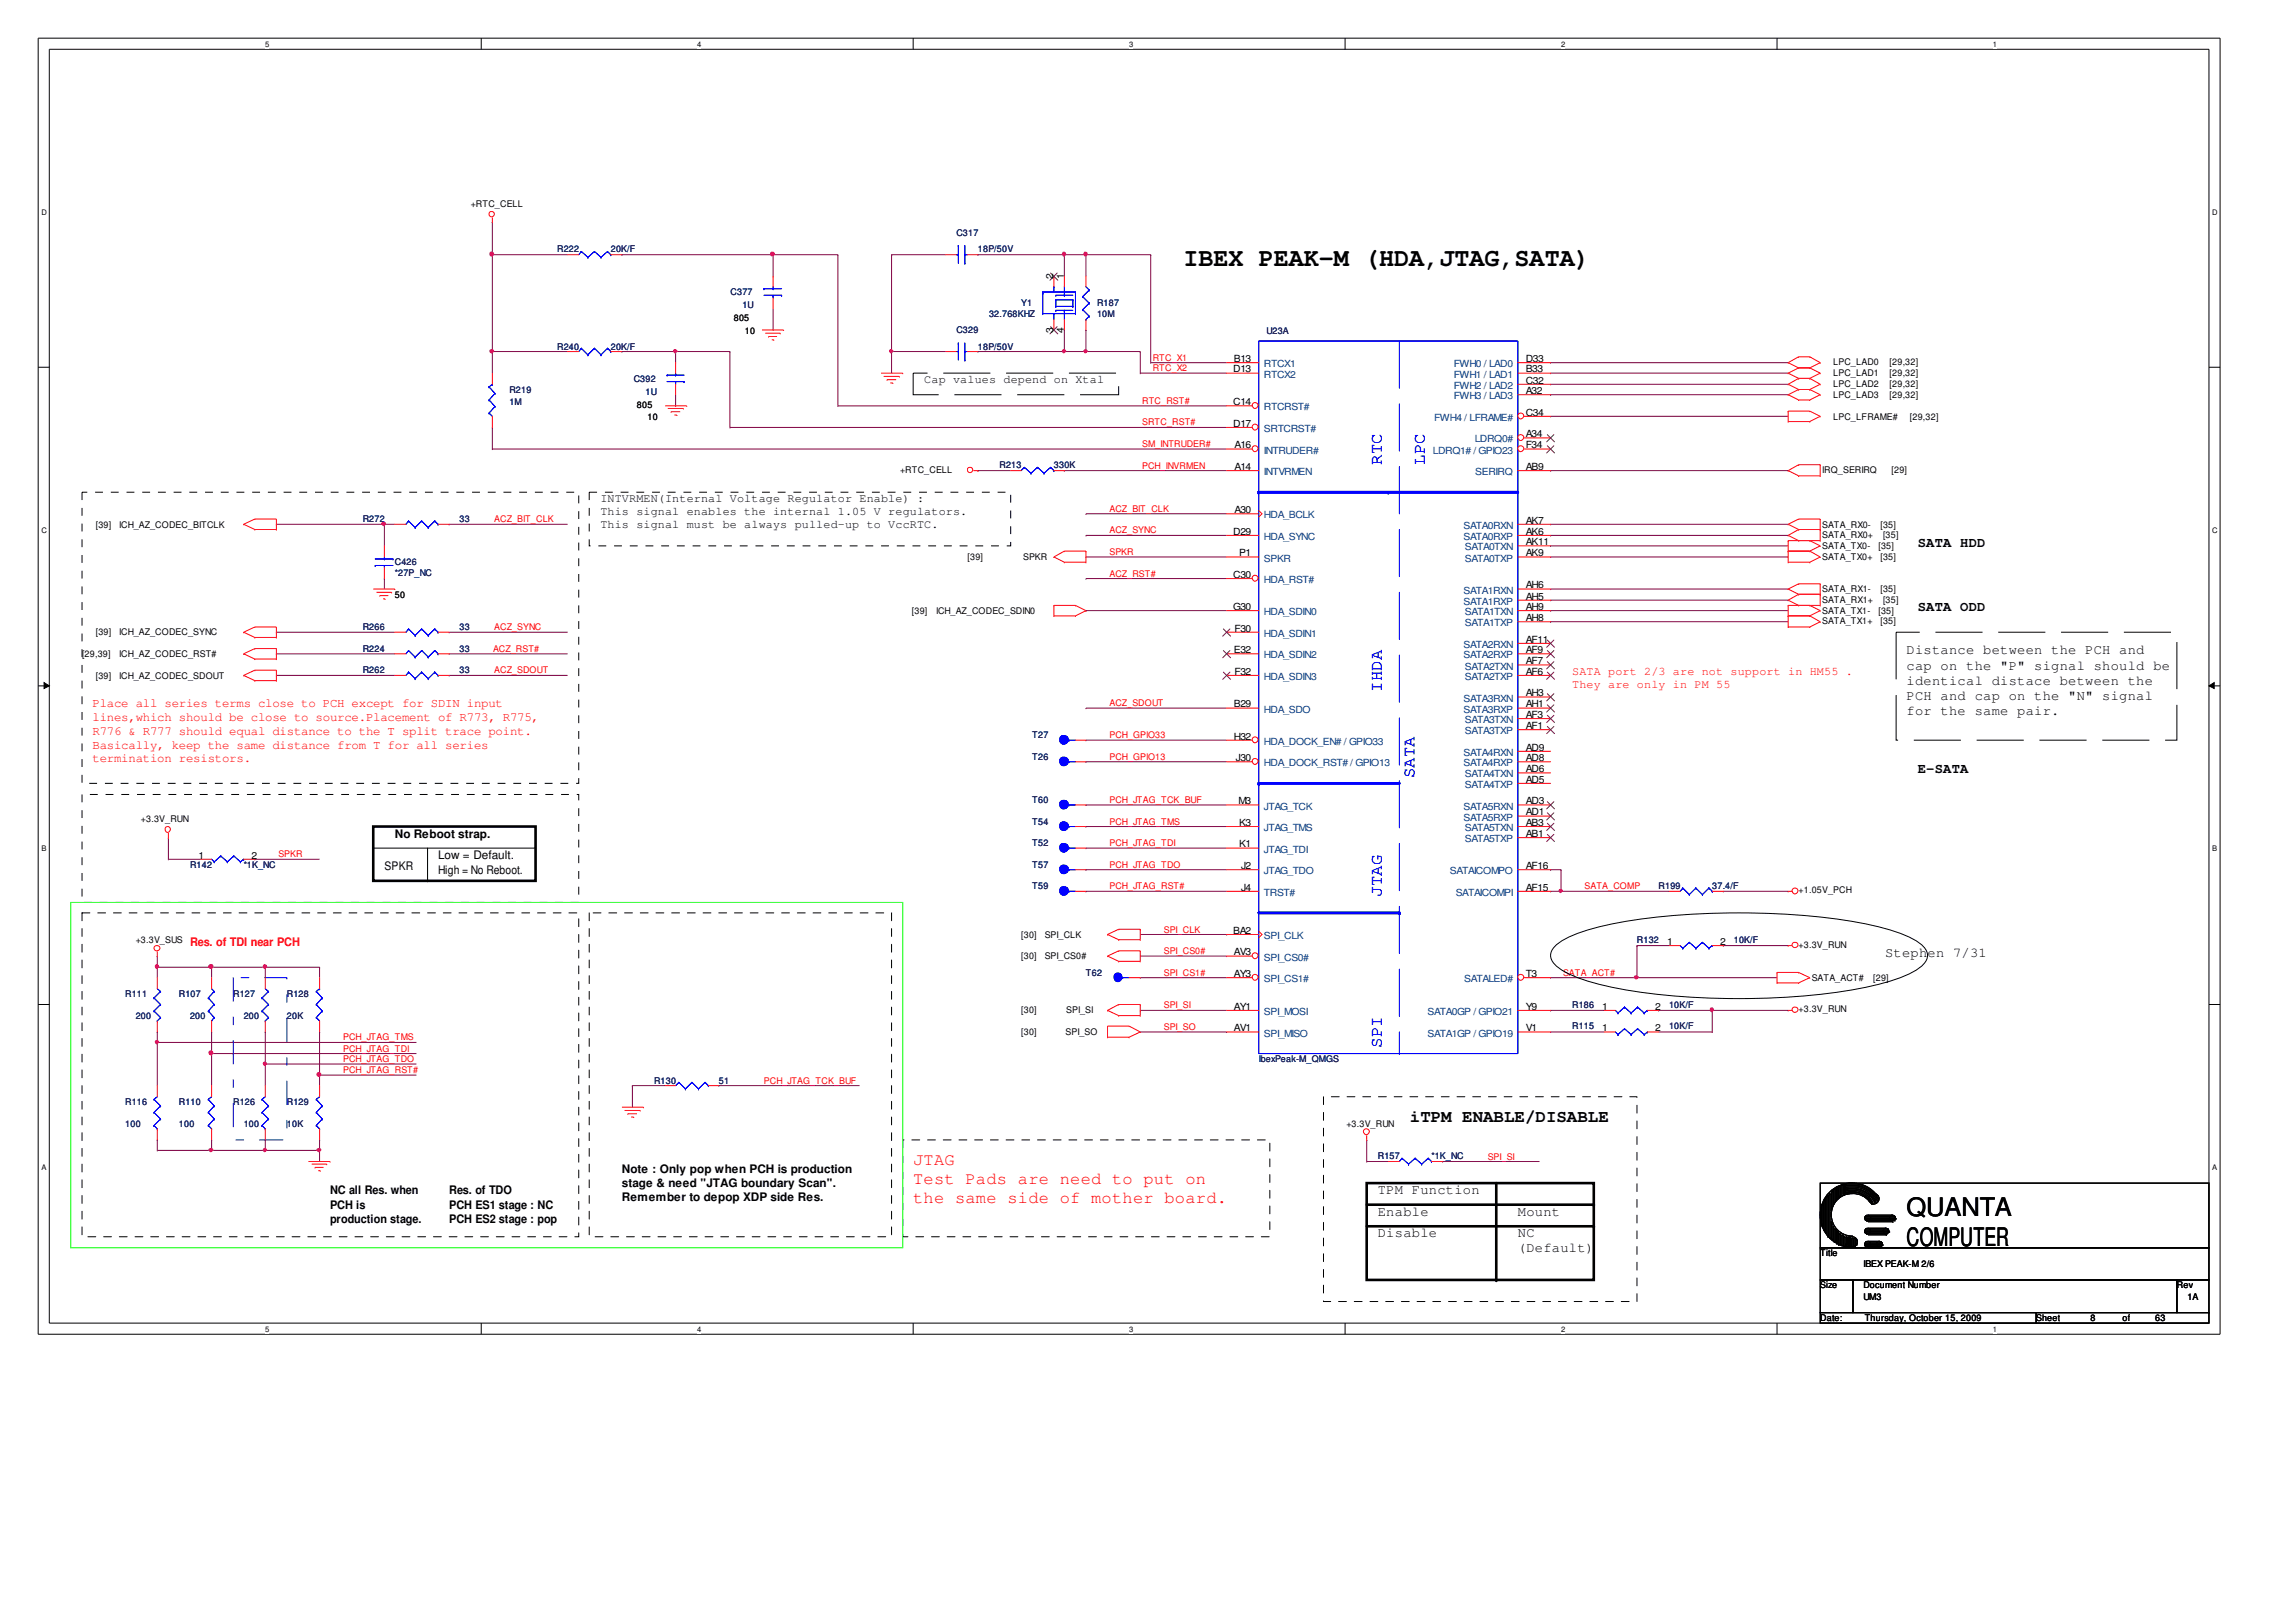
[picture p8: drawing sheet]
<svg xmlns="http://www.w3.org/2000/svg" width="297mm" height="210mm" viewBox="0 0 297 210" stroke-linecap="round" stroke-linejoin="round" font-family="sans-serif">
<defs><g id="words">
<g font-size="3.3">
<text x="153.1" y="34.4">IBEX PEAK-M (HDA,JTAG,SATA)</text>
<text x="246.7" y="157.4">QUANTA</text>
<text x="246.7" y="161.2">COMPUTER</text>
</g>
<g font-size="2.2" fill="#00f">
<text x="178.8" y="60.1" transform="rotate(-90 178.8 60.1)">RTC</text>
<text x="184.3" y="60.1" transform="rotate(-90 184.3 60.1)">LPC</text>
<text x="178.8" y="89.5" transform="rotate(-90 178.8 89.5)">IHDA</text>
<text x="183" y="100.7" transform="rotate(-90 183 100.7)">SATA</text>
<text x="178.8" y="116" transform="rotate(-90 178.8 116)">JTAG</text>
<text x="178.8" y="135.6" transform="rotate(-90 178.8 135.6)">SPI</text>
</g>
<text font-size="2.2" x="182.4" y="145.1">iTPM ENABLE/DISABLE</text>
<g font-size="2.2" fill="#f00">
<text x="118.1" y="150.7">JTAG</text>
<text x="118.1" y="153.2">Test Pads are need to put on</text>
<text x="118.1" y="155.6">the same side of mother board.</text>
</g>
<g font-size="1.8">
<text x="248.1" y="70.7">SATA HDD</text>
<text x="248.1" y="79.1">SATA ODD</text>
<text x="246.7" y="84.7">Distance between the PCH and</text>
<text x="246.7" y="86.6">cap on the &quot;P&quot; signal should be</text>
<text x="246.7" y="88.6">identical distace between the</text>
<text x="246.7" y="92.5">for the same pair.</text>
<text x="246.7" y="90.5">PCH and cap on the &quot;N&quot; signal</text>
<text x="248.1" y="100">E-SATA</text>
<text x="243.9" y="123.8">Stephen 7/31</text>
<text x="178.3" y="154.5">TPM Function</text>
<text x="178.3" y="160.1">Disable</text>
<text x="178.3" y="157.3">Enable</text>
<text x="196.4" y="160.1">NC</text>
<text x="196.4" y="157.3">Mount</text>
<text x="196.4" y="162.1">(Default)</text>
</g>
<g font-size="1.6" fill="#f00">
<text x="12" y="93.3">lines,which should be close to source.Placement of R773, R775,</text>
<text x="12" y="95.1">R776 &amp; R777 should equal distance to the T split trace point.</text>
<text x="12" y="91.6">Place all series terms close to PCH except for SDIN input</text>
<text x="12" y="96.9">Basically, keep the same distance from T for all series</text>
<text x="12" y="98.7">termination resistors.</text>
</g>
<g font-size="1.5">
<text x="119.6" y="49.6">Cap values depend on Xtal</text>
<text x="77.7" y="65">INTVRMEN(Internal Voltage Regulator Enable) :</text>
<text x="77.7" y="68.4">This signal must be always pulled-up to VccRTC.</text>
<text x="77.7" y="66.7">This signal enables the internal 1.05 V regulators.</text>
<text x="49.7" y="112.6">SPKR</text>
<text x="51.1" y="108.4">No Reboot strap.</text>
<text x="56.7" y="111.2">Low = Default.</text>
<text x="56.7" y="113.1">High = No Reboot.</text>
<text x="42.7" y="154.5">NC all Res. when</text>
<text x="58.1" y="154.5">Res. of TDO</text>
<text x="80.5" y="155.5">Remember to depop XDP side Res.</text>
<text x="80.5" y="151.8">Note : Only pop when PCH is production</text>
<text x="80.5" y="153.6">stage &amp; need &quot;JTAG boundary Scan&quot;.</text>
<text x="42.7" y="156.4">PCH is</text>
<text x="42.7" y="158.3">production stage.</text>
<text x="58.1" y="156.4">PCH ES1 stage : NC</text>
<text x="58.1" y="158.3">PCH ES2 stage : pop</text>
</g>
<g font-size="1.5" fill="#f00">
<text x="203.4" y="89">They are only in PM 55</text>
<text x="203.4" y="87.3">SATA port 2/3 are not support in HM55 .</text>
<text x="24.6" y="122.4">Res. of TDI near PCH</text>
</g>
<g font-size="1.3">
<text x="136.3" y="36.1" transform="rotate(-90 136.3 36.1)">2</text>
<text x="137.6" y="36.1" transform="rotate(-90 137.6 36.1)">1</text>
<text x="136.3" y="43.1" transform="rotate(-90 136.3 43.1)">3</text>
<text x="137.6" y="43.1" transform="rotate(-90 137.6 43.1)">4</text>
<text x="159.6" y="46.8">B13</text>
<text x="197.4" y="46.8">D33</text>
<text x="159.5" y="48.2">D13</text>
<text x="159.5" y="52.4">C14</text>
<text x="197.4" y="48.2">B33</text>
<text x="197.4" y="49.6">C32</text>
<text x="197.4" y="51">A32</text>
<text x="197.4" y="53.8">C34</text>
<text x="159.5" y="55.2">D17</text>
<text x="159.7" y="58">A16</text>
<text x="197.4" y="58">F34</text>
<text x="197.4" y="56.6">A34</text>
<text x="159.7" y="60.8">A14</text>
<text x="197.4" y="60.8">AB9</text>
<text x="159.5" y="69.2">D29</text>
<text x="159.7" y="66.4">A30</text>
<text x="160.3" y="72">P1</text>
<text x="197.4" y="67.8">AK7</text>
<text x="197.4" y="69.2">AK6</text>
<text x="197.4" y="70.6">AK11</text>
<text x="197.4" y="72">AK9</text>
<text x="159.5" y="74.8">C30</text>
<text x="197.4" y="76.1">AH6</text>
<text x="197.4" y="77.6">AH5</text>
<text x="159.5" y="78.9">G30</text>
<text x="159.7" y="81.7">F30</text>
<text x="197.4" y="78.9">AH9</text>
<text x="197.4" y="80.4">AH8</text>
<text x="197.4" y="83.2">AF11</text>
<text x="159.6" y="84.5">E32</text>
<text x="159.7" y="87.3">F32</text>
<text x="197.4" y="84.5">AF9</text>
<text x="197.4" y="86">AF7</text>
<text x="197.4" y="87.3">AF6</text>
<text x="159.6" y="91.6">B29</text>
<text x="159.6" y="95.7">H32</text>
<text x="197.4" y="90.1">AH3</text>
<text x="197.4" y="91.6">AH1</text>
<text x="197.4" y="92.9">AF3</text>
<text x="197.4" y="94.3">AF1</text>
<text x="159.9" y="98.5">J30</text>
<text x="197.4" y="97.1">AD9</text>
<text x="197.4" y="98.5">AD8</text>
<text x="197.4" y="99.9">AD6</text>
<text x="197.4" y="101.3">AD5</text>
<text x="160.2" y="104.1">M3</text>
<text x="160.3" y="106.9">K3</text>
<text x="197.4" y="104.1">AD3</text>
<text x="197.4" y="105.5">AD1</text>
<text x="197.4" y="106.9">AB3</text>
<text x="25.7" y="111.1">1</text>
<text x="32.5" y="111.1">2</text>
<text x="160.3" y="109.7">K1</text>
<text x="160.6" y="112.5">J2</text>
<text x="197.4" y="108.3">AB1</text>
<text x="197.4" y="112.5">AF16</text>
<text x="160.6" y="115.3">J4</text>
<text x="197.4" y="115.3">AF15</text>
<text x="159.5" y="120.8">BA2</text>
<text x="159.6" y="123.6">AV3</text>
<text x="215.7" y="122.3">1</text>
<text x="222.5" y="122.3">2</text>
<text x="159.6" y="126.4">AY3</text>
<text x="159.6" y="130.7">AY1</text>
<text x="197.4" y="126.4">T3</text>
<text x="197.4" y="130.7">Y9</text>
<text x="207.3" y="130.7">1</text>
<text x="214.2" y="130.7">2</text>
<text x="159.6" y="133.5">AV1</text>
<text x="197.4" y="133.5">V1</text>
<text x="207.3" y="133.5">1</text>
<text x="214.2" y="133.5">2</text>
</g>
<g font-size="1.3" fill="#003f7f">
<text x="163.5" y="47.5">RTCX1</text>
<text x="188.1" y="47.5">FWH0 / LAD0</text>
<text x="163.5" y="48.9">RTCX2</text>
<text x="163.5" y="53.1">RTCRST#</text>
<text x="188.1" y="48.9">FWH1 / LAD1</text>
<text x="188.1" y="50.3">FWH2 / LAD2</text>
<text x="188.1" y="51.7">FWH3 / LAD3</text>
<text x="163.5" y="58.7">INTRUDER#</text>
<text x="163.5" y="55.9">SRTCRST#</text>
<text x="185.4" y="58.7">LDRQ1# / GPIO23</text>
<text x="185.5" y="54.5">FWH4 / LFRAME#</text>
<text x="190.8" y="57.3">LDRQ0#</text>
<text x="163.5" y="61.5">INTVRMEN</text>
<text x="190.9" y="61.5">SERIRQ</text>
<text x="163.5" y="67.1">HDA_BCLK</text>
<text x="163.5" y="69.9">HDA_SYNC</text>
<text x="189.3" y="68.4">SATA0RXN</text>
<text x="189.3" y="69.9">SATA0RXP</text>
<text x="189.5" y="71.2">SATA0TXN</text>
<text x="163.5" y="75.5">HDA_RST#</text>
<text x="163.5" y="72.7">SPKR</text>
<text x="189.3" y="76.8">SATA1RXN</text>
<text x="189.5" y="72.7">SATA0TXP</text>
<text x="163.5" y="79.6">HDA_SDIN0</text>
<text x="163.5" y="82.4">HDA_SDIN1</text>
<text x="189.3" y="78.3">SATA1RXP</text>
<text x="189.3" y="83.8">SATA2RXN</text>
<text x="189.5" y="79.6">SATA1TXN</text>
<text x="189.5" y="81.1">SATA1TXP</text>
<text x="163.5" y="85.2">HDA_SDIN2</text>
<text x="163.5" y="88">HDA_SDIN3</text>
<text x="189.3" y="85.2">SATA2RXP</text>
<text x="189.5" y="86.6">SATA2TXN</text>
<text x="189.5" y="88">SATA2TXP</text>
<text x="163.5" y="92.2">HDA_SDO</text>
<text x="189.3" y="90.8">SATA3RXN</text>
<text x="189.3" y="92.2">SATA3RXP</text>
<text x="189.5" y="93.6">SATA3TXN</text>
<text x="189.5" y="95">SATA3TXP</text>
<text x="163.5" y="96.4">HDA_DOCK_EN# / GPIO33</text>
<text x="163.5" y="99.2">HDA_DOCK_RST# / GPIO13</text>
<text x="189.3" y="97.8">SATA4RXN</text>
<text x="189.3" y="99.2">SATA4RXP</text>
<text x="189.5" y="100.6">SATA4TXN</text>
<text x="189.5" y="102">SATA4TXP</text>
<text x="163.5" y="104.8">JTAG_TCK</text>
<text x="163.5" y="107.6">JTAG_TMS</text>
<text x="189.3" y="104.8">SATA5RXN</text>
<text x="189.3" y="106.2">SATA5RXP</text>
<text x="189.5" y="107.6">SATA5TXN</text>
<text x="163.5" y="110.3">JTAG_TDI</text>
<text x="163.5" y="113.1">JTAG_TDO</text>
<text x="187.6" y="113.1">SATAICOMPO</text>
<text x="189.5" y="109">SATA5TXP</text>
<text x="163.5" y="115.9">TRST#</text>
<text x="188.3" y="115.9">SATAICOMPI</text>
<text x="163.5" y="121.5">SPI_CLK</text>
<text x="163.5" y="124.3">SPI_CS0#</text>
<text x="163.5" y="127.1">SPI_CS1#</text>
<text x="163.5" y="131.3">SPI_MOSI</text>
<text x="184.7" y="131.3">SATA0GP / GPIO21</text>
<text x="189.4" y="127.1">SATALED#</text>
<text x="163.5" y="134.1">SPI_MISO</text>
<text x="184.7" y="134.1">SATA1GP / GPIO19</text>
</g>
<g font-size="1.2">
<text x="60.9" y="26.8">+RTC_CELL</text>
<text x="94.9" y="41.6">805</text>
<text x="96.4" y="43.2">10</text>
<text x="237.2" y="47.3">LPC_LAD0</text>
<text x="244.5" y="47.3">[29,32]</text>
<text x="82.4" y="52.8">805</text>
<text x="237.2" y="48.7">LPC_LAD1</text>
<text x="237.2" y="50.1">LPC_LAD2</text>
<text x="237.2" y="51.5">LPC_LAD3</text>
<text x="244.5" y="48.7">[29,32]</text>
<text x="244.5" y="50.1">[29,32]</text>
<text x="244.5" y="51.5">[29,32]</text>
<text x="83.8" y="54.4">10</text>
<text x="237.2" y="54.3">LPC_LFRAME#</text>
<text x="247.1" y="54.3">[29,32]</text>
<text x="116.4" y="61.2">+RTC_CELL</text>
<text x="235.7" y="61.2">IRQ_SERIRQ</text>
<text x="244.7" y="61.2">[29]</text>
<text x="12.4" y="68.3">[39]</text>
<text x="15.4" y="68.3">ICH_AZ_CODEC_BITCLK</text>
<text x="235.7" y="68.3">SATA_RX0-</text>
<text x="235.7" y="69.6">SATA_RX0+</text>
<text x="235.7" y="71.1">SATA_TX0-</text>
<text x="243" y="71.1">[35]</text>
<text x="243.3" y="68.3">[35]</text>
<text x="243.6" y="69.6">[35]</text>
<text x="51.1" y="77.3">50</text>
<text x="125.2" y="72.4">[39]</text>
<text x="132.4" y="72.4">SPKR</text>
<text x="235.7" y="72.4">SATA_TX0+</text>
<text x="235.7" y="76.7">SATA_RX1-</text>
<text x="243.3" y="72.4">[35]</text>
<text x="243.3" y="76.7">[35]</text>
<text x="12.4" y="82.2">[39]</text>
<text x="15.4" y="82.2">ICH_AZ_CODEC_SYNC</text>
<text x="118" y="79.4">[39]</text>
<text x="121.1" y="79.4">ICH_AZ_CODEC_SDIN0</text>
<text x="235.7" y="78">SATA_RX1+</text>
<text x="235.7" y="79.4">SATA_TX1-</text>
<text x="235.7" y="80.8">SATA_TX1+</text>
<text x="243" y="79.4">[35]</text>
<text x="243.3" y="80.8">[35]</text>
<text x="243.6" y="78">[35]</text>
<text x="10.6" y="85">[</text>
<text x="11" y="85">29,39]</text>
<text x="12.4" y="87.8">[39]</text>
<text x="15.4" y="85">ICH_AZ_CODEC_RST#</text>
<text x="15.4" y="87.8">ICH_AZ_CODEC_SDOUT</text>
<text x="18.2" y="106.4">+3.3V_RUN</text>
<text x="232.7" y="115.6">+1.05V_PCH</text>
<text x="17.6" y="122">+3.3V_SUS</text>
<text x="132.1" y="121.4">[30]</text>
<text x="132.1" y="124.1">[30]</text>
<text x="135.2" y="121.4">SPI_CLK</text>
<text x="135.2" y="124.1">SPI_CS0#</text>
<text x="232.7" y="122.6">+3.3V_RUN</text>
<text x="132.1" y="131.1">[30]</text>
<text x="138" y="131.1">SPI_SI</text>
<text x="232.7" y="131">+3.3V_RUN</text>
<text x="234.4" y="126.9">SATA_ACT#</text>
<text x="242.3" y="126.9">[29]</text>
<text x="132.1" y="133.9">[30]</text>
<text x="137.9" y="133.9">SPI_SO</text>
<text x="174.2" y="145.8">+3.3V_RUN</text>
<text x="235.5" y="162.6">Title</text>
<text x="235.5" y="166.7">Size</text>
<text x="241.1" y="166.7">Document Number</text>
<text x="241.1" y="163.9">IBEX PEAK-M 2/6</text>
<text x="281.6" y="166.7">Rev</text>
<text x="235.5" y="171">Date:</text>
<text x="241.1" y="168.2">UM3</text>
<text x="241.2" y="171">Thursday, October 15, 2009</text>
<text x="263.4" y="171">Sheet</text>
<text x="270.5" y="171">8</text>
<text x="274.6" y="171">of</text>
<text x="278.8" y="171">63</text>
<text x="283" y="168.2">1A</text>
</g>
<g font-size="1.2" fill="#00007f">
<text x="72.1" y="32.6">R222</text>
<text x="79" y="32.6">20K/F</text>
<text x="123.7" y="30.5">C317</text>
<text x="126.5" y="32.6">18P/50V</text>
<text x="94.5" y="38.2">C377</text>
<text x="96" y="39.9">1U</text>
<text x="128" y="41">32.768KHZ</text>
<text x="132.1" y="39.7">Y1</text>
<text x="141.9" y="39.7">R187</text>
<text x="141.9" y="41">10M</text>
<text x="72.1" y="45.2">R240</text>
<text x="79" y="45.2">20K/F</text>
<text x="123.7" y="43.1">C329</text>
<text x="126.5" y="45.2">18P/50V</text>
<text x="163.9" y="43.2">U23A</text>
<text x="65.9" y="50.8">R219</text>
<text x="65.9" y="52.4">1M</text>
<text x="82" y="49.4">C392</text>
<text x="83.5" y="51.1">1U</text>
<text x="129.3" y="60.6">R213</text>
<text x="136.3" y="60.6">330K</text>
<text x="46.9" y="67.6">R272</text>
<text x="59.5" y="67.6">33</text>
<text x="51.1" y="73.2">C426</text>
<text x="51.1" y="74.5">*27P_NC</text>
<text x="46.9" y="81.6">R266</text>
<text x="59.5" y="81.6">33</text>
<text x="46.9" y="84.4">R224</text>
<text x="46.9" y="87.2">R262</text>
<text x="59.5" y="84.4">33</text>
<text x="59.5" y="87.2">33</text>
<text x="133.5" y="95.5">T27</text>
<text x="133.5" y="98.3">T26</text>
<text x="133.5" y="106.7">T54</text>
<text x="133.5" y="103.9">T60</text>
<text x="24.6" y="112.3">R142</text>
<text x="31.5" y="112.3">*1K_NC</text>
<text x="133.5" y="109.5">T52</text>
<text x="133.5" y="112.3">T57</text>
<text x="133.5" y="115.1">T59</text>
<text x="214.6" y="115.1">R199</text>
<text x="221.5" y="115.1">37.4/F</text>
<text x="211.8" y="122">R132</text>
<text x="224.3" y="122">10K/F</text>
<text x="16.2" y="129.1">R111</text>
<text x="17.6" y="131.9">200</text>
<text x="23.1" y="129.1">R107</text>
<text x="24.6" y="131.9">200</text>
<text x="30.2" y="129.1">R127</text>
<text x="31.5" y="131.9">200</text>
<text x="37.1" y="129.1">R128</text>
<text x="37.1" y="131.9">20K</text>
<text x="140.5" y="126.3">T62</text>
<text x="203.4" y="130.4">R186</text>
<text x="215.9" y="130.4">10K/F</text>
<text x="162.8" y="137.4">IbexPeak-M_QMGS</text>
<text x="203.4" y="133.2">R115</text>
<text x="215.9" y="133.2">10K/F</text>
<text x="16.2" y="143">R116</text>
<text x="23.1" y="143">R110</text>
<text x="30.2" y="143">R126</text>
<text x="37.1" y="143">R129</text>
<text x="84.6" y="140.2">R130</text>
<text x="93" y="140.2">51</text>
<text x="16.2" y="145.8">100</text>
<text x="23.1" y="145.8">100</text>
<text x="31.5" y="145.8">100</text>
<text x="37.1" y="145.8">10K</text>
<text x="178.3" y="150">R157</text>
<text x="185.2" y="150">*1K_NC</text>
</g>
<g font-size="1.2" fill="#f00">
<text x="149.1" y="46.7">RTC_X1</text>
<text x="147.8" y="52.3">RTC_RST#</text>
<text x="149.1" y="48">RTC_X2</text>
<text x="147.8" y="55.1">SRTC_RST#</text>
<text x="147.8" y="57.9">SM_INTRUDER#</text>
<text x="147.8" y="60.6">PCH_INVRMEN</text>
<text x="64" y="67.6">ACZ_BIT_CLK</text>
<text x="143.5" y="71.8">SPKR</text>
<text x="143.5" y="69">ACZ_SYNC</text>
<text x="143.5" y="66.2">ACZ_BIT_CLK</text>
<text x="143.5" y="74.6">ACZ_RST#</text>
<text x="64" y="81.6">ACZ_SYNC</text>
<text x="63.8" y="84.4">ACZ_RST#</text>
<text x="64" y="87.2">ACZ_SDOUT</text>
<text x="143.5" y="91.4">ACZ_SDOUT</text>
<text x="143.5" y="95.5">PCH_GPIO33</text>
<text x="143.5" y="98.3">PCH_GPIO13</text>
<text x="143.5" y="103.9">PCH_JTAG_TCK_BUF</text>
<text x="143.5" y="106.7">PCH_JTAG_TMS</text>
<text x="36" y="110.9">SPKR</text>
<text x="143.5" y="109.5">PCH_JTAG_TDI</text>
<text x="143.5" y="112.3">PCH_JTAG_TDO</text>
<text x="143.5" y="115.1">PCH_JTAG_RST#</text>
<text x="205" y="115.1">SATA_COMP</text>
<text x="150.6" y="123.5">SPI_CS0#</text>
<text x="150.6" y="120.7">SPI_CLK</text>
<text x="150.6" y="130.5">SPI_SI</text>
<text x="150.6" y="126.3">SPI_CS1#</text>
<text x="202.2" y="126.3">SATA_ACT#</text>
<text x="44.4" y="134.6">PCH_JTAG_TMS</text>
<text x="44.4" y="136.1">PCH_JTAG_TDI</text>
<text x="44.4" y="137.4">PCH_JTAG_TDO</text>
<text x="150.6" y="133.3">SPI_SO</text>
<text x="44.4" y="138.9">PCH_JTAG_RST#</text>
<text x="98.8" y="140.2">PCH_JTAG_TCK_BUF</text>
<text x="192.5" y="150.1">SPI_SI</text>
</g>
<g font-size="1">
<text x="34.3" y="6">5</text>
<text x="90.2" y="6">4</text>
<text x="146.1" y="6">3</text>
<text x="202" y="6">2</text>
<text x="257.8" y="6">1</text>
<text x="5.4" y="27.8">D</text>
<text x="286.2" y="27.8">D</text>
<text x="5.4" y="68.9">C</text>
<text x="286.2" y="68.9">C</text>
<text x="5.4" y="110.2">B</text>
<text x="286.2" y="110.2">B</text>
<text x="5.4" y="151.4">A</text>
<text x="286.2" y="151.4">A</text>
<text x="34.3" y="172.3">5</text>
<text x="90.2" y="172.3">4</text>
<text x="146.1" y="172.3">3</text>
<text x="202" y="172.3">2</text>
<text x="257.8" y="172.3">1</text>
</g>
</g></defs>
<path d="M4.9 4.9h282.3v167.8h-282.3zM6.4 6.4h279.4v164.8h-279.4z" fill="none" stroke="#000" stroke-width=".13"/>
<g fill="#fff">
<path d="M34.3 5.2h.5v1.1h-.5z"/>
<path d="M34.3 171.5h.5v1.1h-.5z"/>
</g>
<path d="M62.3 4.9v1.5M62.3 171.2v1.5" fill="none" stroke="#000" stroke-width=".13"/>
<g fill="#fff">
<path d="M90.2 5.2h.5v1.1h-.5z"/>
<path d="M90.2 171.5h.5v1.1h-.5z"/>
</g>
<path d="M118.1 4.9v1.5M118.1 171.2v1.5" fill="none" stroke="#000" stroke-width=".13"/>
<g fill="#fff">
<path d="M146.1 5.2h.5v1.1h-.5z"/>
<path d="M146.1 171.5h.5v1.1h-.5z"/>
</g>
<path d="M174 4.9v1.5M174 171.2v1.5" fill="none" stroke="#000" stroke-width=".13"/>
<g fill="#fff">
<path d="M202 5.2h.5v1.1h-.5z"/>
<path d="M202 171.5h.5v1.1h-.5z"/>
</g>
<path d="M229.9 4.9v1.5M229.9 171.2v1.5" fill="none" stroke="#000" stroke-width=".13"/>
<g fill="#fff">
<path d="M257.8 5.2h.5v1.1h-.5z"/>
<path d="M257.8 171.5h.5v1.1h-.5z"/>
<path d="M5.4 27h.6v1.1h-.6z"/>
<path d="M286.2 27h.6v1.1h-.6z"/>
<path d="M5.4 68.1h.6v1.1h-.6z"/>
<path d="M286.2 68.1h.6v1.1h-.6z"/>
</g>
<path d="M4.9 47.5h1.5M285.8 47.5h1.4" fill="none" stroke="#000" stroke-width=".13"/>
<g fill="#fff">
<path d="M5.4 109.3h.6v1.1h-.6z"/>
<path d="M286.2 109.3h.6v1.1h-.6z"/>
</g>
<path d="M4.9 88.8h1.5M5.7 88.3l.7 .5-.7 .3zM285.8 88.8l.7-.5v.8zM285.8 88.8h1.4" fill="none" stroke="#000" stroke-width=".13"/>
<path d="M5.7 88.3l.7 .5-.7 .3zM285.8 88.8l.7-.5v.8z" fill="#000"/>
<g fill="#fff">
<path d="M5.4 150.6h.6v1.1h-.6z"/>
<path d="M286.2 150.6h.6v1.1h-.6z"/>
</g>
<path d="M4.9 130h1.5M285.8 130h1.4" fill="none" stroke="#000" stroke-width=".13"/>
<g fill="none" stroke="#7f003f" stroke-width=".13">
<path d="M148.9 33h.1M148.9 33v13.9M140.5 45.5h.1M140.5 45.5h7M147.5 48.3h.1M147.5 45.5h.1M147.5 48.3h11.2M147.5 45.5v2.8M148.9 46.9h.1M148.9 46.9h9.8M200.6 46.9h.1M200.6 48.3h.1"/>
<path d="M200.6 49.7h.1M200.6 51.1h.1M200.6 53.9h.1M200.6 46.9h30.7M200.6 48.3h30.7M200.6 49.7h30.7M200.6 51.1h30.7M200.6 53.9h30.7M200.6 60.9h.1M200.6 67.8h.1M200.6 69.3h.1M200.6 70.6h.1"/>
<path d="M200.6 72.1h.1M200.6 76.2h.1M200.6 77.7h.1M200.6 60.9h30.7M200.6 67.8h30.7M200.6 69.3h30.7M200.6 70.6h30.7M200.6 72.1h30.7M200.6 76.2h30.7M200.6 77.7h30.7M200.6 112.6h.1M200.6 112.6h1.4"/>
<path d="M202 112.6h.1M202 112.6v2.7M223 115.3h.1M223 115.3h8.3"/>
</g>
<path d="M140.3 45.3h.3l.1 .1-.1 .2-.2 .1-.1-.1z" fill-rule="evenodd" fill="#f0f"/>
<path d="M140.3 45.3h.3l.1 .1-.1 .2-.2 .1-.1-.1z" fill="none" stroke="#f0f" stroke-width=".13"/>
<path d="M115.3 45.5h.1M115.3 45.5h7.1" fill="none" stroke="#7f003f" stroke-width=".13"/>
<path d="M115.1 45.3h.3l.1 .1-.1 .2-.1 .1-.2-.1z" fill-rule="evenodd" fill="#f0f"/>
<path d="M115.1 45.3h.3l.1 .1-.1 .2-.1 .1-.2-.1z" fill="none" stroke="#f0f" stroke-width=".13"/>
<path d="M140.5 33h.1M140.5 33h8.4" fill="none" stroke="#7f003f" stroke-width=".13"/>
<path d="M140.3 32.7h.3l.1 .2-.3 .2-.2-.2z" fill-rule="evenodd" fill="#f0f"/>
<path d="M140.3 32.7h.3l.1 .2-.3 .2-.2-.2z" fill="none" stroke="#f0f" stroke-width=".13"/>
<path d="M115.3 33h.1M115.3 33h7.1M115.3 33v15.3M137.7 33h.1M137.7 33h2.8M140.5 33h.1M140.5 33v2.8M115.3 45.5h.1M137.7 45.5h.1M140.5 42.7h.1M140.5 42.7v2.8h-2.8" fill="none" stroke="#7f003f" stroke-width=".13"/>
<path d="M137.5 45.3h.3l.1 .1-.1 .2-.2 .1-.1-.1z" fill-rule="evenodd" fill="#f0f"/>
<path d="M137.5 45.3h.3l.1 .1-.1 .2-.2 .1-.1-.1z" fill="none" stroke="#f0f" stroke-width=".13"/>
<path d="M137.7 33h.1M137.7 33v2.8" fill="none" stroke="#7f003f" stroke-width=".13"/>
<path d="M137.5 32.7h.3l.1 .2-.3 .2-.2-.2z" fill-rule="evenodd" fill="#f0f"/>
<path d="M137.5 32.7h.3l.1 .2-.3 .2-.2-.2z" fill="none" stroke="#f0f" stroke-width=".13"/>
<g fill="none" stroke="#7f003f" stroke-width=".13">
<path d="M126.5 33h.1M126.5 33h11.2M63.7 45.5h.1M63.7 45.5h9.7M126.5 45.5h.1M137.7 42.7h.1M137.7 42.7v2.8h-11.2M140.5 72.1h.1M140.5 69.3h.1M140.5 66.5h.1M140.5 74.9h.1M140.5 79h.1"/>
<path d="M140.5 72.1h18.2M140.5 69.3h18.2M140.5 66.5h18.2M140.5 74.9h18.2M140.5 79h18.2M140.5 91.6h.1M140.5 91.6h18.2M200.6 115.3h.1M200.6 115.3h1.4M147.5 130.8h.1M147.5 130.8h11.2"/>
</g>
<path d="M63.4 45.3l.2-.1 .3 .2-.3 .3-.2-.1z" fill-rule="evenodd" fill="#f0f"/>
<path d="M63.4 45.3l.2-.1 .3 .2-.3 .3-.2-.1z" fill="none" stroke="#f0f" stroke-width=".13"/>
<g fill="none" stroke="#7f003f" stroke-width=".13">
<path d="M63.7 28.7h.1M63.7 33h.1M63.7 28.7v16.8M63.7 33h9.7M80.5 33h.1M80.5 33h19.5v2.8M100 35.8h.1M100 39.9v2.8M63.7 58.1h.1M63.7 58.1h95M80.5 45.5h.1M80.5 45.5h6.9v1.4"/>
<path d="M87.4 46.9h.1M87.4 52.5h.1M87.4 51.1v1.4M94.4 45.5h.1M94.4 55.3h.1M94.4 45.5v9.8M94.4 55.3h64.3M100 42.7h.1"/>
</g>
<path d="M63.5 32.7h.3l.1 .2-.3 .2-.2-.1v-.1z" fill-rule="evenodd" fill="#f0f"/>
<path d="M63.5 32.7h.3l.1 .2-.3 .2-.2-.1v-.1z" fill="none" stroke="#f0f" stroke-width=".13"/>
<path d="M100 33h.1M100 33h8.4M108.4 33h.1M108.4 33v19.5" fill="none" stroke="#7f003f" stroke-width=".13"/>
<path d="M99.8 32.7h.3l.1 .2-.3 .2-.2-.1v-.1z" fill-rule="evenodd" fill="#f0f"/>
<path d="M99.8 32.7h.3l.1 .2-.3 .2-.2-.1v-.1z" fill="none" stroke="#f0f" stroke-width=".13"/>
<path d="M63.7 55.3h.1M63.7 45.5h.1M63.7 45.5v2.8M63.7 55.3v2.8M108.4 52.5h.1M108.4 52.5h50.3M126.5 60.9h.1M126.5 60.9h4.3M137.7 60.9h.1M137.7 60.9h21M202 115.3h.1M202 115.3h13.9" fill="none" stroke="#7f003f" stroke-width=".13"/>
<path d="M201.8 115.1h.2l.1 .2-.1 .1-.1 .1-.1-.1z" fill-rule="evenodd" fill="#f0f"/>
<path d="M201.8 115.1h.2l.1 .2-.1 .1-.1 .1-.1-.1z" fill="none" stroke="#f0f" stroke-width=".13"/>
<path d="M49.7 67.8h.1M49.7 67.8h1.4" fill="none" stroke="#7f003f" stroke-width=".13"/>
<path d="M49.5 67.6h.1l.3 .2-.3 .2-.1-.1z" fill-rule="evenodd" fill="#f0f"/>
<path d="M49.5 67.6h.1l.3 .2-.3 .2-.1-.1z" fill="none" stroke="#f0f" stroke-width=".13"/>
<g fill="none" stroke="#7f003f" stroke-width=".13">
<path d="M35.8 67.8h.1M35.8 67.8h13.9M49.7 74.9h.1M49.7 67.8h.1M49.7 67.8v2.8M49.7 74.9v1.3M58.1 67.8h.1M58.1 67.8h15.3M35.8 84.6h.1M35.8 81.8h.1M35.8 87.4h.1M35.8 84.6h15.3"/>
<path d="M35.8 81.8h15.3M35.8 87.4h15.3M58.1 84.6h.1M58.1 81.8h.1M58.1 87.4h.1M58.1 84.6h15.3M58.1 81.8h15.3M58.1 87.4h15.3M140.5 104.2h.1M140.5 107h.1M140.5 109.8h.1M140.5 112.6h.1"/>
<path d="M140.5 115.3h.1M140.5 104.2h18.2M140.5 107h18.2M140.5 109.8h18.2M140.5 112.6h18.2M140.5 115.3h18.2M200.6 130.8h.1M200.6 133.5h.1M200.6 130.8h6.9M200.6 133.5h6.9M221.5 130.8h.1M221.5 130.8h9.8"/>
<path d="M221.5 130.8v2.7"/>
</g>
<path d="M221.3 130.5h.3l.1 .2-.3 .2-.1-.2z" fill-rule="evenodd" fill="#f0f"/>
<path d="M221.3 130.5h.3l.1 .2-.3 .2-.1-.2z" fill="none" stroke="#f0f" stroke-width=".13"/>
<g fill="none" stroke="#7f003f" stroke-width=".13">
<path d="M87.4 45.5h.1M87.4 45.5h7M200.6 79h.1M200.6 79h30.7M200.6 80.5h.1M200.6 80.5h30.7M147.5 133.5h11.2M147.5 123.7h11.2M147.5 120.9h11.2M158.7 133.5h.1M158.7 123.7h.1M158.7 120.9h.1"/>
<path d="M214.6 130.8h.1M214.6 133.5h6.9M214.6 130.8h6.9M221.5 133.5h.1"/>
</g>
<path d="M87.2 45.3h.3l.1 .1-.1 .2-.2 .1-.1-.1z" fill-rule="evenodd" fill="#f0f"/>
<path d="M87.2 45.3h.3l.1 .1-.1 .2-.2 .1-.1-.1z" fill="none" stroke="#f0f" stroke-width=".13"/>
<g fill="none" stroke="#7f003f" stroke-width=".13">
<path d="M21.8 111.2h.1M21.8 108.4h.1M21.8 111.2h4.1M21.8 108.4v2.8M33 111.2h.1M33 111.2h8.3M41.3 139.1h.1M41.3 139.1h12.6M147.5 126.5h.1M147.5 126.5h11.2M81.8 140.5h.1M81.8 140.5h4.2"/>
<path d="M81.8 140.5v2.8M93 140.5h.1M93 140.5h18.2"/>
</g>
<path d="M41.1 138.8l.3 .1 .1 .2-.2 .2-.2-.1-.1-.1z" fill-rule="evenodd" fill="#f0f"/>
<path d="M41.1 138.8l.3 .1 .1 .2-.2 .2-.2-.1-.1-.1z" fill="none" stroke="#f0f" stroke-width=".13"/>
<path d="M20.3 133.5h.1M20.3 133.5v1.4M27.4 125.2h.1M27.4 125.2h6.9M41.3 133.5h.1M41.3 133.5v5.6" fill="none" stroke="#7f003f" stroke-width=".13"/>
<path d="M27.1 124.9h.3l.1 .2-.2 .2-.2-.1-.1-.1z" fill-rule="evenodd" fill="#f0f"/>
<path d="M27.1 124.9h.3l.1 .2-.2 .2-.2-.1-.1-.1z" fill="none" stroke="#f0f" stroke-width=".13"/>
<path d="M20.3 134.9h.1M20.3 134.9h33.6M27.4 133.5h.1M27.4 133.5v2.8" fill="none" stroke="#7f003f" stroke-width=".13"/>
<path d="M20.1 134.7h.3l.1 .1-.1 .2-.1 .1-.2-.1z" fill-rule="evenodd" fill="#f0f"/>
<path d="M20.1 134.7h.3l.1 .1-.1 .2-.1 .1-.2-.1z" fill="none" stroke="#f0f" stroke-width=".13"/>
<path d="M34.3 125.2h.1M34.3 125.2h7" fill="none" stroke="#7f003f" stroke-width=".13"/>
<path d="M34.1 124.9h.3l.1 .2-.3 .2-.1-.2z" fill-rule="evenodd" fill="#f0f"/>
<path d="M34.1 124.9h.3l.1 .2-.3 .2-.1-.2z" fill="none" stroke="#f0f" stroke-width=".13"/>
<path d="M20.3 125.2h.1M20.3 134.9h.1M20.3 125.2h7.1M20.3 125.2v1.3M20.3 134.9v5.6M27.4 136.3h.1M27.4 136.3v4.2M20.3 147.5h.1M20.3 147.5v1.4M27.4 148.9h.1M27.4 148.9h6.9" fill="none" stroke="#7f003f" stroke-width=".13"/>
<path d="M27.1 148.7l.2-.1 .2 .2-.2 .2-.2-.1z" fill-rule="evenodd" fill="#f0f"/>
<path d="M27.1 148.7l.2-.1 .2 .2-.2 .2-.2-.1z" fill="none" stroke="#f0f" stroke-width=".13"/>
<path d="M34.3 125.2h.1M34.3 137.7h.1M34.3 125.2v1.3M34.3 137.7v2.8M41.3 125.2h.1M41.3 125.2v1.3M20.3 148.9h.1M20.3 148.9h7.1M41.3 147.5h.1M41.3 148.9h.1M41.3 147.5v2.8" fill="none" stroke="#7f003f" stroke-width=".13"/>
<path d="M34.1 137.5h.3l.1 .1-.1 .2-.2 .1-.1-.1z" fill-rule="evenodd" fill="#f0f"/>
<path d="M34.1 137.5h.3l.1 .1-.1 .2-.2 .1-.1-.1z" fill="none" stroke="#f0f" stroke-width=".13"/>
<path d="M27.4 125.2h.1M27.4 125.2v1.3" fill="none" stroke="#7f003f" stroke-width=".13"/>
<path d="M27.1 124.9h.3l.1 .2-.2 .2-.2-.1-.1-.1z" fill-rule="evenodd" fill="#f0f"/>
<path d="M27.1 124.9h.3l.1 .2-.2 .2-.2-.1-.1-.1z" fill="none" stroke="#f0f" stroke-width=".13"/>
<path d="M34.3 148.9h.1M34.3 148.9h7" fill="none" stroke="#7f003f" stroke-width=".13"/>
<path d="M41.1 148.7l.2-.1 .2 .2-.2 .2-.2-.1z" fill-rule="evenodd" fill="#f0f"/>
<path d="M41.1 148.7l.2-.1 .2 .2-.2 .2-.2-.1z" fill="none" stroke="#f0f" stroke-width=".13"/>
<path d="M34.1 148.7h.3l.1 .1-.1 .1-.2 .1-.1-.1z" fill-rule="evenodd" fill="#f0f"/>
<path d="M34.1 148.7h.3l.1 .1-.1 .1-.2 .1-.1-.1z" fill="none" stroke="#f0f" stroke-width=".13"/>
<path d="M20.3 123.7h.1M20.3 123.7v1.5M34.3 147.5h.1M34.3 147.5v1.4" fill="none" stroke="#7f003f" stroke-width=".13"/>
<path d="M20.1 124.9h.3l.1 .2-.2 .2-.2-.2z" fill-rule="evenodd" fill="#f0f"/>
<path d="M20.1 124.9h.3l.1 .2-.2 .2-.2-.2z" fill="none" stroke="#f0f" stroke-width=".13"/>
<path d="M27.4 136.3h.1M27.4 136.3h26.5M27.4 147.5h.1M27.4 147.5v1.4" fill="none" stroke="#7f003f" stroke-width=".13"/>
<path d="M27.1 136l.3 .1 .1 .2-.2 .2-.2-.1-.1-.1z" fill-rule="evenodd" fill="#f0f"/>
<path d="M27.1 136l.3 .1 .1 .2-.2 .2-.2-.1-.1-.1z" fill="none" stroke="#f0f" stroke-width=".13"/>
<g fill="none" stroke="#7f003f" stroke-width=".13">
<path d="M140.5 95.8h.1M140.5 98.6h.1M140.5 95.8h18.2M140.5 98.6h18.2M34.3 137.7h.1M34.3 133.5h.1M34.3 137.7h19.6M34.3 133.5v4.2M41.3 139.1h.1M41.3 139.1v1.4M200.6 126.5h.1M200.6 126.5h29.3"/>
<path d="M211.8 122.4h.1M211.8 126.5h.1M211.8 122.4h4.1M211.8 122.4v4.1M223 122.4h.1M223 122.4h8.3M176.8 150.3h.1M176.8 147.5h.1M176.8 150.3h2.8M176.8 147.5v2.8M186.6 150.3h.1M186.6 150.3h12.6"/>
</g>
<path d="M211.5 126.3h.2l.2 .1-.2 .3-.2-.1z" fill-rule="evenodd" fill="#f0f"/>
<path d="M211.5 126.3h.2l.2 .1-.2 .3-.2-.1z" fill="none" stroke="#f0f" stroke-width=".13"/>
<g fill="none" stroke="#f00" stroke-width=".13">
<path d="M63.7 28.7h.1M63.7 28.1v.6M63.7 48.3v1.4M63.7 53.9v1.4M86 52.5h2.8M86.4 52.9h2M86.8 53.3h.1M86.8 53.3h1.2M87.2 53.7h.4M87.6 53.7h.1M88.4 52.9h.1M88.8 52.5h.1"/>
<path d="M98.6 42.7h2.8M99 43.1h2M99.4 43.5h.1M99.4 43.5h1.1M99.9 44h.2M100.1 44h.1M101 43.1h.1M101.4 42.7h.1M114 48.3h2.8M114.3 48.7h2.1M114.8 49.1h.1M114.8 49.1h1.1"/>
<path d="M115.2 49.6h.3M115.5 49.6h.1M116.4 48.7h.1M116.8 48.3h.1M231.3 46.9h.1M231.3 48.3h.1M231.3 49.7h.1M231.3 51.1h.1M231.3 54.6h.1M231.3 53.2h.1M231.3 46.9l1.4 .7M231.3 48.3l1.4 .7"/>
<path d="M231.3 49.7l1.4 .7M231.3 51.1l1.4 .7M231.3 53.2h2.8M231.3 54.6h2.8M231.3 53.2v1.4M232.7 46.2h.1M232.7 47.6h.1M232.7 49h.1M232.7 50.4h.1M232.7 51.8h.1M232.7 46.2l-1.4 .7M232.7 46.2h1.4"/>
<path d="M232.7 47.6h1.4M232.7 47.6l-1.4 .7M232.7 49h1.4M232.7 49l-1.4 .7M232.7 50.4h1.4M232.7 50.4l-1.4 .7M232.7 51.8h1.4M234.1 46.2h.1M234.1 47.6h.1M234.1 49h.1M234.1 50.4h.1M234.1 51.8h.1"/>
<path d="M234.1 53.2h.1M234.1 54.6h.1M234.1 46.2l1.4 .7M234.1 47.6l1.4 .7M234.1 49l1.4 .7M234.1 50.4l1.4 .7M234.1 53.2l1.4 .7M235.5 46.9h.1M235.5 48.3h.1M235.5 49.7h.1M235.5 51.1h.1M235.5 53.9h.1"/>
<path d="M235.5 46.9l-1.4 .7M235.5 48.3l-1.4 .7M235.5 49.7l-1.4 .7M235.5 51.1l-1.4 .7M235.5 53.9l-1.4 .7M31.5 67.8h.1M31.5 67.8l1.5 .7M33 67.2h.1M33 68.5h.1M33 67.2h2.8M33 68.5h2.8M33 67.2l-1.5 .6"/>
<path d="M35.8 67.2h.1M35.8 68.5h.1M35.8 67.2v1.3M48.3 76.2h2.8M48.7 76.7h2M49.1 77.1h.1M49.1 77.1h1.1M49.6 77.5h.2M49.8 77.5h.1M50.7 76.7h.1M51.1 76.2h.1M125.9 60.9h.6"/>
<path d="M126.5 60.9h.1M136.3 72.1h.1M136.3 79.7h.1M136.3 78.3h.1M136.3 78.3h2.8M136.3 79.7h2.8M136.3 72.1l1.4 .7M136.3 78.3v1.4M137.7 71.3h.1M137.7 72.8h.1M137.7 71.3h2.8M137.7 72.8h2.8"/>
<path d="M137.7 71.3l-1.4 .8M139.1 78.3h.1M139.1 79.7h.1M139.1 78.3l1.4 .7M140.5 71.3h.1M140.5 72.8h.1M140.5 79h.1M140.5 71.3v1.5M140.5 79l-1.4 .7M231.3 67.8h.1M231.3 69.3h.1M231.3 71.3h.1"/>
<path d="M231.3 70h.1M231.3 72.8h.1M231.3 76.2h.1M231.3 77.7h.1M231.3 79.7h.1M231.3 78.3h.1M231.3 60.9h.1M231.3 70v2.8M231.3 78.3v2.8M231.3 67.8l1.4 .7M231.3 70h4.2M231.3 69.3l1.4 .7"/>
<path d="M231.3 71.3h2.8M231.3 72.8h2.8M231.3 76.2l1.4 .7M231.3 78.3h4.2M231.3 77.7l1.4 .6M231.3 79.7h2.8M231.3 60.9l1.4 .7M232.7 67.2h.1M232.7 68.5h.1M232.7 70h.1M232.7 75.6h.1M232.7 76.9h.1"/>
<path d="M232.7 78.3h.1M232.7 60.1h.1M232.7 61.6h.1M232.7 67.2l-1.4 .6M232.7 67.2h2.8M232.7 68.5h2.8M232.7 68.5l-1.4 .8M232.7 75.6l-1.4 .6M232.7 75.6h2.8M232.7 76.9h2.8M232.7 76.9l-1.4 .8M232.7 60.1l-1.4 .8"/>
<path d="M232.7 60.1h2.8M232.7 61.6h2.8M234.1 70h.1M234.1 71.3h.1M234.1 72.8h.1M234.1 78.3h.1M234.1 79.7h.1M234.1 70l1.4 .6M234.1 71.3l1.4 .8M234.1 78.3l1.4 .7M234.1 79.7l1.4 .8M235.5 67.2h.1"/>
<path d="M235.5 68.5h.1M235.5 70h.1M235.5 70.6h.1M235.5 72.1h.1M235.5 75.6h.1M235.5 76.9h.1M235.5 78.3h.1M235.5 79h.1M235.5 60.1h.1M235.5 61.6h.1M235.5 60.1v1.5M235.5 67.2v2.8"/>
<path d="M235.5 75.6v2.7M235.5 70.6l-1.4 .7M235.5 72.1l-1.4 .7M235.5 79l-1.4 .7M31.5 81.8h.1M31.5 84.6h.1M31.5 87.4h.1M31.5 81.8l1.5 .7M31.5 84.6l1.5 .7M31.5 87.4l1.5 .7M33 81.1h.1M33 82.5h.1"/>
<path d="M33 83.9h.1M33 85.3h.1M33 86.7h.1M33 88.1h.1M33 81.1h2.8M33 81.1l-1.5 .7M33 82.5h2.8M33 83.9l-1.5 .7M33 83.9h2.8M33 85.3h2.8M33 86.7l-1.5 .7M33 86.7h2.8"/>
<path d="M33 88.1h2.8M35.8 81.1h.1M35.8 82.5h.1M35.8 83.9h.1M35.8 85.3h.1M35.8 86.7h.1M35.8 88.1h.1M35.8 81.1v1.4M35.8 83.9v1.4M35.8 86.7v1.4M231.3 81.1h.1M231.3 81.1h2.8"/>
<path d="M234.1 81.1h.1M235.5 80.5h.1M235.5 80.5l-1.4 .6M21.8 108.4h.1M21.8 107.8v.6M231.3 115.3h.1M231.3 115.3h.5M20.3 123.7h.1M20.3 123.1v.6M143.3 120.9h.1M143.3 123.7h.1M143.3 134.2h.1"/>
<path d="M143.3 132.8h.1M143.3 130.8h.1M143.3 120.9l1.4 .7M143.3 123.7l1.4 .7M143.3 132.8h2.8M143.3 134.2h2.8M143.3 132.8v1.4M143.3 130.8l1.4 .6M144.7 120.3h.1M144.7 121.6h.1M144.7 123h.1M144.7 124.4h.1"/>
<path d="M144.7 130h.1M144.7 131.4h.1M144.7 120.3l-1.4 .6M144.7 120.3h2.8M144.7 121.6h2.8M144.7 123l-1.4 .7M144.7 123h2.8M144.7 124.4h2.8M144.7 130l-1.4 .8M144.7 130h2.8M144.7 131.4h2.8M146.1 132.8h.1"/>
<path d="M146.1 134.2h.1M146.1 132.8l1.4 .7M147.5 120.3h.1M147.5 121.6h.1M147.5 123h.1M147.5 124.4h.1M147.5 133.5h.1M147.5 130h.1M147.5 131.4h.1M147.5 120.3v1.3M147.5 123v1.4M147.5 130v1.4"/>
<path d="M147.5 133.5l-1.4 .7M229.9 127.2h.1M229.9 125.8h.1M229.9 125.8h2.8M229.9 127.2h2.8M229.9 125.8v1.4M231.3 130.8h.1M231.3 122.4h.1M231.3 130.8h.5M231.3 122.4h.5M232.7 125.8h.1M232.7 127.2h.1"/>
<path d="M232.7 125.8l1.4 .7M234.1 126.5h.1M234.1 126.5l-1.4 .7M39.9 150.3h2.8M40.3 150.7h2M40.8 151.1h.1M40.8 151.1h1.1M41.2 151.5h.2M41.4 151.5h.1M42.3 150.7h.1M42.7 150.3h.1M80.5 143.3h2.8"/>
<path d="M80.8 143.7h2M81.2 144.1h.1M81.2 144.1h1.2M81.6 144.6h.4M82 144.6h.1M82.8 143.7h.1M83.3 143.3h.1M176.8 147.5h.1M176.8 146.9v.6"/>
<circle cx="63.6" cy="27.7" r=".35"/>
<circle cx="125.5" cy="60.8" r=".35"/>
<circle cx="21.7" cy="107.3" r=".36"/>
<circle cx="232.2" cy="115.3" r=".38"/>
<circle cx="20.3" cy="122.7" r=".37"/>
<circle cx="232.2" cy="130.7" r=".37"/>
<circle cx="232.2" cy="122.3" r=".37"/>
<circle cx="176.8" cy="146.4" r=".38"/>
</g>
<g fill="none" stroke="#000" stroke-width=".13">
<path d="M48.3 109.8h21M55.3 114h.1M55.3 109.8v4.2M69.3 109.8h.1M201.1 122.5a8.9 8.9 0 0 1 3.6-1.9 60.7 60.7 0 0 1 15.4-2.4 89.6 89.6 0 0 1 22.1 1.5 18.8 18.8 0 0 1 6.1 2.3 1.8 1.8 0 0 1 .9 2.2 5.2 5.2 0 0 1-2.8 2.1 49.2 49.2 0 0 1-14.2 2.7 91 91 0 0 1-24.5-1.4 18.7 18.7 0 0 1-6-2.3 1.74 1.74 0 0 1-.6-2.8zM235.5 153.1h50.3v8.4h-50.3zM235.7 158.3h.1M235.7 156.2v2.1M235.7 158.3v.4M235.7 158.7h.1M235.7 155.9h.1M235.7 155.9v2.8"/>
<path d="M235.9 155.6h.1M235.9 159h.1M235.9 155.6l-.2 .3M235.9 155.6v3.4M235.9 159l.2 .2M236.1 159.2h.1M236.1 155.3h.1M236.1 155.3v3.9M236.2 155.1h.1M236.2 159.5h.1M236.2 155.1l-.1 .2M236.2 155.1v4.4"/>
<path d="M236.2 159.5l.1 .1M236.3 159.6h.1M236.3 154.9h.1M236.3 154.9v4.7M236.5 154.7h.1M236.5 154.7l-.2 .2M236.5 154.7v5.3M236.6 154.6h.1M236.6 154.6v5.4M236.8 154.5h.1M236.8 154.5l-.2 .1M236.8 154.5v5.7"/>
<path d="M236.9 158.1h.1M236.9 156.6h.1M236.9 154.2v2.4M236.9 158.1v2.1M236.9 158.1l.1 .3M237 158.4h.1M237 156.2h.1M237 154.2h.1M237 154.2v2M237 158.4v1.9M237 156.2l-.1 .4M237.2 158.7h.1"/>
<path d="M237.2 154h.1M237.2 155.9h.1M237.2 154l-.2 .2M237.2 154v1.9M237.2 158.7v1.8M237.2 158.7l.1 .2M237.3 158.9h.1M237.3 155.7h.1M237.3 153.9h.1M237.3 153.9v1.8M237.3 158.9v1.7M237.3 155.7l-.1 .2"/>
<path d="M237.4 159h.1M237.4 153.8h.1M237.4 155.5h.1M237.4 153.8v1.7M237.4 159v1.7M237.4 159l.2 .2M237.4 153.8l-.1 .1M237.6 159.2h.1M237.6 155.3h.1M237.6 153.6h.1M237.6 153.6v1.7M237.6 159.2v1.7"/>
<path d="M237.6 155.3l-.2 .2M237.7 159.4h.1M237.7 153.6h.1M237.7 155.1h.1M237.7 153.6v1.5M237.7 159.4v1.5M237.7 159.4l.2 .1M237.9 159.5h.1M237.9 155.1h.1M237.9 153.6h.1M237.9 153.6v1.5M237.9 159.5v1.6"/>
<path d="M237.9 155.1h-.2M238 159.6h.1M238 153.4h.1M238 154.9h.1M238 153.4v1.5M238 159.6v1.5M238 159.6l.1 .2M238 153.4l-.1 .2M238.1 159.8h.1M238.1 154.7h.1M238.1 153.4h.1M238.1 153.4v1.3"/>
<path d="M238.1 159.8v1.3M238.1 154.7l-.1 .2M238.3 159.8h.1M238.3 153.4h.1M238.3 154.7h.1M238.3 153.4v1.3M238.3 159.8v1.3M238.3 159.8l.1 .1M238.3 153.4h-.2M238.4 159.9h.1M238.4 154.5h.1M238.4 153.4h.1"/>
<path d="M238.4 153.4v1.1M238.4 159.9v1.2M238.4 154.5l.1 .1M238.5 154.5a2.96 2.96 0 0 1 3.7 1.4M238.5 154.4a3.1 3.1 0 0 1 3.8 1.5M238.5 154.2a3.2 3.2 0 0 1 3.8 1.4M238.5 154a3.4 3.4 0 0 1 4.1 1.7M238.5 154a3.5 3.5 0 0 1 4.3 1.7M238.5 153.8a3.6 3.6 0 0 1 4.3 1.7M238.5 153.6a3.7 3.7 0 0 1 4.4 1.9M238.5 153.4a3.9 3.9 0 0 1 4.5 1.7M238.5 153.2h.1"/>
<path d="M238.5 154.6h.1M238.5 153.2v1.4M238.5 159.9v1.2M238.5 153.2l-.1 .2M238.7 153.4a4 4 0 0 1 4.3 1.9M238.7 153.4h.1M238.7 153.4v1.1M239.7 153.1a4 4 0 0 1 3.2 1.6M239.7 153.1a4.1 4.1 0 0 0-4.2 4.2 4.1 4.1 0 0 0 4.2 4.1M239.7 154.5a2.7 2.7 0 0 1 2.1 1M239.7 154.5a2.75 2.75 0 0 0-2.8 2.7 2.75 2.75 0 0 0 2.8 2.8M239.7 153.1h-.7l-.6 .2"/>
<path d="M239.7 154.5h-1.1M241.2 157.5h.1M241.2 157.7h.1M241.2 159.4h.1M241.2 159.5h.1M241.2 157.5h3.9M241.2 157.5v.2M241.2 157.7h4.1M241.2 159.4h3.3M241.2 159.5h3.1M241.2 159.5l.3 .1M241.3 157.8h.1"/>
<path d="M241.3 159.2h.1M241.3 157.4h3.8M241.3 157.8h3.8M241.3 157.8l.2 .1M241.3 159h3M241.3 159.2h3M241.3 159.2l-.1 .2M241.5 157.9h.1M241.5 159.6h.1M241.5 157.9h3.6M241.5 159.6h2.6M241.7 159.8h2.3"/>
<path d="M241.7 158.9h2.3M241.7 158.1h3.2M241.7 157.3h3.2M244 159.8h.1M244 158.9h.1M244.1 159.6h.1M244.3 159h.1M244.3 159.2h.1M244.3 159.5h.1M244.3 159v.2M244.5 159.4h.1M244.5 159.4l-.2 .1"/>
<path d="M244.9 158.1h.1M244.9 157.3h.1M245.1 157.4h.1M245.1 157.5h.1M245.1 157.8h.1M245.1 157.9h.1M245.1 157.4v.1M245.3 157.7h.1M245.3 157.7l-.2 .1M235.5 161.5h50.3v4.1h-50.3zM235.5 165.6h4.2v4.3h-4.2zM235.5 169.9h27.9v1.3h-27.9z"/>
<path d="M236.5 160h.1M236.8 160.2h.1M236.9 160.2h.1M237 160.3h.1M237 160.3l.2 .2M237.2 160.5h.1M237.3 160.6h.1M237.3 160.6l.1 .1M237.4 160.7h.1M237.6 160.9h.1M237.7 160.9h.1M237.9 161.1h.1"/>
<path d="M238 161.1h.1M238.1 161.1h.1M238.1 161.1h.2M238.3 161.1h.1M238.4 161.1h.1M238.5 161.1h.1M238.5 160h.1M238.5 160h.2M238.7 160h.1M238.7 161.1h.1M238.7 161.3h.1M238.7 161.1h.2"/>
<path d="M238.7 161.3h.3M238.7 160v1.1M238.9 161.1h.1M238.9 160h.1M238.9 160v1.1M239 160h.1M239 161.3h.1M239 160v1.3M239.1 160h.1M239.1 161.3h.1M239.1 160l-.4 1.3M239.1 160v1.3"/>
<path d="M239.3 161.1h.1M239.3 160h.1M239.3 161.1l-.2 .2M239.3 160v1.1M239.3 160l.1 .3M239.4 160.3h.1M239.4 161.3h.1M239.4 161.3h.2M239.4 160.3v1M239.6 161.3h.1M239.6 160.2h.1M239.6 160.2v1.1"/>
<path d="M239.7 165.6h41.9v4.3h-41.9zM239.7 160.2h.1M239.7 161.3h.1M239.7 160.2v1.1M239.8 161.3h.1M239.8 160.2h.1M239.8 160.2h.2M239.8 160.2v1.1M240 160.2h.1M240 161.3h.1M240 160.2v1.1M240.1 161.1h.1"/>
<path d="M240.1 160.3h.1M240.1 161.1l-.1 .2M240.1 160.3v.8M240.1 160.3l.1 .2M240.2 160.5h.1M240.2 161.1h.1M240.2 160.5v.6M241.2 160.9h.1M241.2 161.1h.1M241.2 160.9v.2M241.2 160.9h2.2M241.2 161.1h2.4"/>
<path d="M241.2 161.1h2.2M241.2 161.1l.3 .2M241.3 160.7h2.1M241.5 161.3h.1M241.5 161.3h1.9M241.7 160.6h1.5M241.7 161.5h1.5M243.2 160.6h.1M243.2 161.5h.1M243.3 160.7h.1M243.4 160.7h.1M243.4 160.9h.1"/>
<path d="M243.4 161.1h.1M243.4 161.3h.1M243.4 160.7v.2M243.6 161.1h.1M243.6 161.1h-.2M263.4 169.9h22.4v1.3h-22.4zM281.6 165.6h4.2v4.3h-4.2z"/>
<circle cx="241.6" cy="157.6" r=".38"/>
<circle cx="241.6" cy="159.3" r=".38"/>
<circle cx="242.4" cy="155.1" r=".68"/>
<circle cx="244" cy="159.3" r=".38"/>
<circle cx="244.8" cy="157.6" r=".38"/>
<circle cx="239.6" cy="160.7" r=".68"/>
<circle cx="241.6" cy="161" r=".38"/>
<circle cx="243.1" cy="161" r=".38"/>
</g>
<path d="M118.1 48.3h26.6v2.8h-26.6zM245.3 81.8h36.3v14h-36.3z" fill="none" stroke="#000" stroke-width=".13" stroke-dasharray="6.1 2" stroke-linecap="butt"/>
<path d="M10.6 63.7h64.3v37.7h-64.3zM76.2 63.7h54.6v6.9h-54.6zM10.6 102.8h64.3v14h-64.3z" fill="none" stroke="#000" stroke-width=".13" stroke-dasharray="1 1 1 1 1 1 1 1" stroke-linecap="butt"/>
<path d="M48.3 107h21v7h-21zM176.8 153.1h29.4v12.5h-29.4zM176.8 155.9h29.4M176.8 158.7h29.4M193.6 153.1v12.5" fill="none" stroke="#000" stroke-width=".34"/>
<path d="M10.6 118.1h64.3v41.9h-64.3zM76.2 118.1h39.1v41.9h-39.1zM116.8 147.5h47.5v12.5h-47.5zM171.2 141.9h40.6v26.5h-40.6z" fill="none" stroke="#000" stroke-width=".13" stroke-dasharray="1 1 1 1 1 1 1 1"/>
<path d="M30.2 126.5h6.9v21h-6.9z" fill="none" stroke="#00f" stroke-width=".13" stroke-dasharray="3 2 1 2"/>
<path d="M9.2 116.8h107.6v44.7h-107.6z" fill="none" stroke="#0f0" stroke-width=".13"/>
<g fill="#000">
<circle cx="206.2" cy="158.7" r=".17"/>
<circle cx="206.2" cy="155.9" r=".17"/>
<circle cx="193.6" cy="165.6" r=".17"/>
</g>
<path d="M63.3 53.5h.1M63.3 51.8h.1M63.3 50.1h.1M63.3 53.5l.4 .4M63.3 51.8l.7 .8M63.3 50.1l.7 .8M63.7 49.7h.1M63.7 49.7l-.4 .4M64 52.6h.1M64 50.9h.1M64 52.6l-.7 .9M64 50.9l-.7 .9" fill="none" stroke="#00f" stroke-width=".13"/>
<circle cx="137.6" cy="106.9" r=".57" fill="#00f"/>
<g fill="none" stroke="#00f" stroke-width=".13">
<path d="M138.3 107h.1M138.3 107h.8"/>
<circle cx="137.6" cy="106.9" r=".57"/>
</g>
<circle cx="137.6" cy="106.9" r=".57" fill="#00f"/>
<g fill="none" stroke="#00f" stroke-width=".13">
<path d="M132.5 60.5h.1M132.5 60.5l-.4 .4M132.5 60.5l.9 .7M133.4 61.2h.1M134.2 60.5h.1M134.2 60.5l-.8 .7M134.2 60.5l.9 .7M135.1 61.2h.1M135.9 60.5h.1M135.9 60.5l-.8 .7M135.9 60.5l.4 .4M136.3 60.9h.1"/>
<path d="M138.3 107h.1M138.3 107h.8M40.9 131.7h.1M40.9 130h.1M40.9 128.3h.1M40.9 131.7l.4 .4M40.9 130l.8 .8M40.9 128.3l.8 .8M41.3 128h.1M41.3 128l-.4 .3M41.7 130.8h.1M41.7 129.1h.1"/>
<path d="M41.7 130.8l-.8 .9M41.7 129.1l-.8 .9"/>
<circle cx="137.6" cy="106.9" r=".57"/>
</g>
<path d="M130.8 60.9h1.3M136.3 60.9h1.4M139.1 107h1.4M41.3 126.5v1.5M41.3 132.1v1.4" fill="none" stroke="#f00" stroke-width=".13"/>
<circle cx="137.6" cy="115.3" r=".57" fill="#00f"/>
<g fill="none" stroke="#00f" stroke-width=".13">
<path d="M138.3 115.3h.1M138.3 115.3h.8"/>
<circle cx="137.6" cy="115.3" r=".57"/>
</g>
<circle cx="137.6" cy="115.3" r=".57" fill="#00f"/>
<g fill="none" stroke="#00f" stroke-width=".13">
<path d="M52.9 67.4h.1M52.9 67.4l-.4 .4M52.9 67.4l.8 .9M53.7 68.3h.1M54.6 67.4h.1M54.6 67.4l-.9 .9M54.6 67.4l.8 .9M55.4 68.3h.1M56.2 67.4h.1M56.2 67.4l-.8 .9M56.2 67.4l.5 .4M56.7 67.8h.1"/>
<path d="M138.3 115.3h.1M138.3 115.3h.8M209 133.5l.3 .4M209.3 133.9h.1M210.2 133.1h.1M210.2 133.1l-.9 .8M210.2 133.1l.8 .8M211 133.9h.1M211.9 133.1h.1M211.9 133.1l-.9 .8M211.9 133.1l.8 .8M212.7 133.9h.1"/>
<path d="M213.1 133.5h.1M213.1 133.5l-.4 .4M40.9 142.3h.1M40.9 144h.1M40.9 145.7h.1M40.9 142.3l.8 .8M40.9 144l.8 .8M40.9 145.7l.4 .4M41.3 146.1h.1M41.3 141.9l-.4 .4M41.7 143.1h.1M41.7 144.8h.1"/>
<path d="M41.7 143.1l-.8 .9M41.7 144.8l-.8 .9M87.8 140.1h.1M87.8 140.1l-.4 .4M87.8 140.1l.9 .8M88.7 140.9h.1M89.5 140.1h.1M89.5 140.1l-.8 .8M89.5 140.1l.9 .8M90.4 140.9h.1M91.2 140.1h.1M91.2 140.1l-.8 .8"/>
<path d="M91.2 140.1l.4 .4M91.6 140.5h.1"/>
<circle cx="137.6" cy="115.3" r=".57"/>
</g>
<path d="M51.1 67.8h1.4M56.7 67.8h1.4M139.1 115.3h1.4M207.5 133.5h1.5M213.1 133.5h1.5M41.3 140.5v1.4M41.3 146.1v1.4M86 140.5h1.4M91.6 140.5h1.4" fill="none" stroke="#f00" stroke-width=".13"/>
<path d="M181 44.1v92.2M181 136.3h.1" fill="none" stroke="#fff" stroke-width=".13" stroke-dasharray="6.1 2"/>
<path d="M181 44.1v92.2M181 136.3h.1" fill="none" stroke="#00f" stroke-width=".13" stroke-dasharray="6.1 2"/>
<path d="M162.8 63.7h16.8" fill="none" stroke="#00f" stroke-width=".34"/>
<circle cx="162.8" cy="63.7" r=".17" fill="#00f"/>
<path d="M162.8 44.1h33.6v92.2h-33.6z" fill="none" stroke="#00f" stroke-width=".13"/>
<path d="M162.8 118.1h18.2" fill="none" stroke="#00f" stroke-width=".34"/>
<circle cx="181" cy="118.1" r=".17" fill="#00f"/>
<path d="M179.6 63.7h16.8" fill="none" stroke="#00f" stroke-width=".34"/>
<circle cx="179.6" cy="63.7" r=".17" fill="#00f"/>
<path d="M162.8 101.4h18.2" fill="none" stroke="#00f" stroke-width=".34"/>
<circle cx="162.8" cy="101.4" r=".17" fill="#00f"/>
<path d="M181 44.1v92.2M181 136.3h.1" fill="none" stroke="#fff" stroke-width=".13" stroke-dasharray="6.1 2"/>
<path d="M181 44.1v92.2M181 136.3h.1" fill="none" stroke="#00f" stroke-width=".13" stroke-dasharray="6.1 2"/>
<path d="M162.8 63.7h16.8" fill="none" stroke="#00f" stroke-width=".34"/>
<circle cx="162.8" cy="63.7" r=".17" fill="#00f"/>
<path d="M162.8 44.1h33.6v92.2h-33.6z" fill="none" stroke="#00f" stroke-width=".13"/>
<path d="M162.8 118.1h18.2" fill="none" stroke="#00f" stroke-width=".34"/>
<circle cx="181" cy="118.1" r=".17" fill="#00f"/>
<path d="M179.6 63.7h16.8" fill="none" stroke="#00f" stroke-width=".34"/>
<circle cx="179.6" cy="63.7" r=".17" fill="#00f"/>
<path d="M162.8 101.4h18.2" fill="none" stroke="#00f" stroke-width=".34"/>
<circle cx="162.8" cy="101.4" r=".17" fill="#00f"/>
<path d="M158.7 46.9h4.1M158.7 48.3h4.1M158.7 60.9h4.1" fill="none" stroke="#f00" stroke-width=".13"/>
<circle cx="162.4" cy="58.1" r=".38" fill="#fff"/>
<g fill="none" stroke="#f00" stroke-width=".13">
<path d="M158.7 58.1h3.3M158.7 66.5h4.1M158.7 69.3h4.1M162.8 66.1l.5 .4-.5 .4"/>
<circle cx="162.4" cy="58.1" r=".38"/>
</g>
<circle cx="162.4" cy="74.8" r=".38" fill="#fff"/>
<g fill="none" stroke="#f00" stroke-width=".13">
<path d="M158.7 74.9h3.3M158.7 79h4.1M158.7 81.8h4.1M158.7 84.6h4.1M158.7 91.6h4.1"/>
<circle cx="162.4" cy="74.8" r=".38"/>
</g>
<path d="M158.3 81.4l.9 .9M158.3 84.2l.9 .9M159.1 81.4l-.9 .9M159.1 84.2l-.9 .9" fill="none" stroke="#7f3f00" stroke-width=".13"/>
<circle cx="196.8" cy="126.5" r=".38" fill="#fff"/>
<g fill="none" stroke="#f00" stroke-width=".13">
<path d="M196.4 46.9h4.2M196.4 48.3h4.2M196.4 49.7h4.2M196.4 51.1h4.2M197.2 126.5h3.4"/>
<circle cx="196.8" cy="126.5" r=".38"/>
</g>
<circle cx="196.8" cy="58.1" r=".38" fill="#fff"/>
<g fill="none" stroke="#f00" stroke-width=".13">
<path d="M197.2 58.1h3.4"/>
<circle cx="196.8" cy="58.1" r=".38"/>
</g>
<path d="M200.2 57.7l.9 .9M201 57.7l-.9 .9" fill="none" stroke="#7f3f00" stroke-width=".13"/>
<circle cx="196.8" cy="53.8" r=".38" fill="#fff"/>
<g fill="none" stroke="#f00" stroke-width=".13">
<path d="M197.2 53.9h3.4"/>
<circle cx="196.8" cy="53.8" r=".38"/>
</g>
<circle cx="196.8" cy="56.6" r=".38" fill="#fff"/>
<g fill="none" stroke="#f00" stroke-width=".13">
<path d="M197.2 56.7h3.4"/>
<circle cx="196.8" cy="56.6" r=".38"/>
</g>
<path d="M200.2 56.2l.9 1M201 56.2l-.9 1" fill="none" stroke="#7f3f00" stroke-width=".13"/>
<circle cx="162.4" cy="52.5" r=".38" fill="#fff"/>
<g fill="none" stroke="#f00" stroke-width=".13">
<path d="M158.7 52.5h3.3M158.7 87.4h4.1"/>
<circle cx="162.4" cy="52.5" r=".38"/>
</g>
<path d="M158.3 87l.9 .9M159.1 87l-.9 .9" fill="none" stroke="#7f3f00" stroke-width=".13"/>
<circle cx="162.4" cy="95.7" r=".38" fill="#fff"/>
<g fill="none" stroke="#f00" stroke-width=".13">
<path d="M158.7 95.8h3.3"/>
<circle cx="162.4" cy="95.7" r=".38"/>
</g>
<circle cx="162.4" cy="98.5" r=".38" fill="#fff"/>
<g fill="none" stroke="#f00" stroke-width=".13">
<path d="M158.7 98.6h3.3"/>
<circle cx="162.4" cy="98.5" r=".38"/>
</g>
<circle cx="162.4" cy="55.3" r=".38" fill="#fff"/>
<g fill="none" stroke="#f00" stroke-width=".13">
<path d="M158.7 55.3h3.3M196.4 67.8h4.2M196.4 69.3h4.2M196.4 70.6h4.2M196.4 72.1h4.2M196.4 76.2h4.2M196.4 77.7h4.2M196.4 79h4.2M196.4 80.5h4.2M196.4 83.3h4.2M196.4 84.6h4.2M196.4 86h4.2"/>
<path d="M196.4 87.4h4.2M196.4 90.2h4.2M196.4 91.6h4.2M196.4 93h4.2M196.4 94.4h4.2M196.4 97.2h4.2M196.4 98.6h4.2M196.4 100h4.2M196.4 101.4h4.2M196.4 104.2h4.2M196.4 105.6h4.2M196.4 107h4.2"/>
<path d="M196.4 108.4h4.2M196.4 115.3h4.2M158.7 120.9h4.1M162.8 120.5l.5 .4-.5 .5"/>
<circle cx="162.4" cy="55.3" r=".38"/>
</g>
<g fill="none" stroke="#7f3f00" stroke-width=".13">
<path d="M200.2 82.8l.9 1M200.2 84.2l.9 .9M200.2 85.6l.9 1M200.2 87l.9 .9M200.2 89.8l.9 .9M200.2 91.2l.9 .9M200.2 92.6l.9 .9M200.2 94l.9 .9M201 82.8l-.9 1M201 84.2l-.9 .9M201 85.6l-.9 1M201 87l-.9 .9"/>
<path d="M201 89.8l-.9 .9M201 91.2l-.9 .9M201 92.6l-.9 .9M201 94l-.9 .9M200.2 103.7l.9 1M200.2 105.2l.9 .9M200.2 106.5l.9 1M200.2 108l.9 .9M201 103.7l-.9 1M201 105.2l-.9 .9M201 106.5l-.9 1M201 108l-.9 .9"/>
</g>
<circle cx="162.4" cy="123.7" r=".38" fill="#fff"/>
<g fill="none" stroke="#f00" stroke-width=".13">
<path d="M158.7 123.7h3.3"/>
<circle cx="162.4" cy="123.7" r=".38"/>
</g>
<circle cx="162.4" cy="126.5" r=".38" fill="#fff"/>
<g fill="none" stroke="#f00" stroke-width=".13">
<path d="M87.4 46.9v1.4M87.4 49.7v1.4M158.7 72.1h4.1M196.4 60.9h4.2M158.7 104.2h4.1M158.7 107h4.1M158.7 109.8h4.1M158.7 112.6h4.1M158.7 115.3h4.1M196.4 112.6h4.2M158.7 126.5h3.3M158.7 130.8h4.1"/>
<path d="M158.7 133.5h4.1M196.4 130.8h4.2M196.4 133.5h4.2"/>
<circle cx="162.4" cy="126.5" r=".38"/>
</g>
<path d="M86.3 48.5h.1M86.3 48.5h2.2M86.3 49.4h2.2M87.4 49.4h.1M87.4 48.5h.1M87.4 48.3v.2M87.4 49.4v.3M88.5 49.4h.1" fill="none" stroke="#00f" stroke-width=".13"/>
<circle cx="137.6" cy="95.7" r=".57" fill="#00f"/>
<g fill="none" stroke="#00f" stroke-width=".13">
<path d="M138.3 95.8h.1M138.3 95.8h.8"/>
<circle cx="137.6" cy="95.7" r=".57"/>
</g>
<circle cx="137.6" cy="95.7" r=".57" fill="#00f"/>
<g fill="none" stroke="#00f" stroke-width=".13">
<path d="M140.1 38.4h.1M140.1 38.4l.8 .8M140.5 37.1l.4 .4M140.9 37.5h.1M140.9 39.2h.1M140.9 37.5l-.8 .9M140.9 39.2l-.8 .9M123.7 45.5h.3M124 45.5h.1M124 44.4h.1M124 44.4v2.2M124.8 46.6h.1"/>
<path d="M124.8 45.5h.1M124.8 45.5h.4M124.8 44.4v2.2M140.1 40.1h.1M140.1 40.1l.8 .8M140.5 41.3h.1M140.9 40.9h.1M140.9 40.9l-.4 .4M138.3 95.8h.1M138.3 95.8h.8M33.9 129.1h.1M33.9 130.8h.1"/>
<path d="M33.9 129.1l.8 .9M33.9 130.8l.8 .9M34.3 132.1h.1M34.3 128l.4 .3M34.7 128.3h.1M34.7 130h.1M34.7 131.7h.1M34.7 128.3l-.8 .8M34.7 130l-.8 .8M34.7 131.7l-.4 .4"/>
<circle cx="137.6" cy="95.7" r=".57"/>
</g>
<path d="M140.5 35.8v1.3M122.4 45.5h1.3M125.2 45.5h1.3M140.5 41.3v1.4M139.1 95.8h1.4M34.3 126.5v1.5M34.3 132.1v1.4" fill="none" stroke="#f00" stroke-width=".13"/>
<circle cx="137.6" cy="98.5" r=".57" fill="#00f"/>
<g fill="none" stroke="#00f" stroke-width=".13">
<path d="M138.3 98.6h.1M138.3 98.6h.8"/>
<circle cx="137.6" cy="98.5" r=".57"/>
</g>
<circle cx="137.6" cy="98.5" r=".57" fill="#00f"/>
<g fill="none" stroke="#00f" stroke-width=".13">
<path d="M134.9 38h.1M134.9 37.8h.1M134.9 37.8v2.8M134.9 37.8h4.2M136.3 37.1h.1M136.3 37.1v.7M136.6 39.7h.1M136.6 38.8h.1M136.6 38.2h.1M136.6 39.7h2.2M136.6 38.8v.9M136.6 38.8h2.2"/>
<path d="M136.6 38.2h2.2M137.7 38.2h.1M137.7 37.1v1.1M138.8 39.7h.1M138.8 38.8h.1M138.8 38.8v.9M139.1 37.8h.1M139.1 37.8v2.8M134.9 40.6h.1M134.9 40.6h4.2M136.3 40.6h.1M136.3 40.6v.7"/>
<path d="M136.6 40.2h.1M136.6 40.2h2.2M137.7 40.2h.1M137.7 40.2v1.1M139.1 40.6h.1M138.3 98.6h.1M138.3 98.6h.8M217.4 122.4l.3 .3M217.7 122.7h.1M218.6 121.9h.1M218.6 121.9l-.9 .8M218.6 121.9l.8 .8"/>
<path d="M219.4 122.7h.1M220.2 121.9h.1M220.2 121.9l-.8 .8M220.2 121.9l.9 .8M221.1 122.7h.1M221.5 122.4h.1M221.5 122.4l-.4 .3M181.4 149.9h.1M181.4 149.9l-.4 .4M181.4 149.9l.8 .8M182.2 150.7h.1M183.1 149.9h.1"/>
<path d="M183.1 149.9l-.9 .8M183.1 149.9l.8 .8M183.9 150.7h.1M184.8 149.9h.1M184.8 149.9l-.9 .8M184.8 149.9l.4 .4M185.2 150.3h.1"/>
<circle cx="137.6" cy="98.5" r=".57"/>
</g>
<path d="M136.3 35.8v1.3M137.7 35.8v1.3M136.3 41.3v1.4M137.7 41.3v1.4M139.1 98.6h1.4M215.9 122.4h1.5M221.5 122.4h1.5M179.6 150.3h1.4M185.2 150.3h1.4" fill="none" stroke="#f00" stroke-width=".13"/>
<path d="M135.9 35.3l.9 1M136.8 35.3l-1 1M135.9 42.3l.9 .9M136.8 42.3l-1 .9" fill="none" stroke="#7f3f00" stroke-width=".13"/>
<circle cx="137.6" cy="104.1" r=".57" fill="#00f"/>
<g fill="none" stroke="#00f" stroke-width=".13">
<path d="M138.3 104.2h.1M138.3 104.2h.8"/>
<circle cx="137.6" cy="104.1" r=".57"/>
</g>
<circle cx="137.6" cy="104.1" r=".57" fill="#00f"/>
<g fill="none" stroke="#00f" stroke-width=".13">
<path d="M98.8 37.4h.1M98.8 37.4h2.3M98.8 38.2h2.3M100 38.2h.1M100 37.4h.1M100 37.1v.3M100 38.2v.4M101.1 38.2h.1M123.7 33h.3M124 33h.1M124 31.8h.1M124 31.8v2.3"/>
<path d="M124.8 34.1h.1M124.8 33h.1M124.8 33h.4M124.8 31.8v2.3M52.9 84.2h.1M52.9 84.2l-.4 .4M52.9 84.2l.8 .8M53.7 85h.1M54.6 84.2h.1M54.6 84.2l-.9 .8M54.6 84.2l.8 .8M55.4 85h.1"/>
<path d="M56.2 84.2h.1M56.2 84.2l-.8 .8M56.2 84.2l.5 .4M56.7 84.6h.1M138.3 104.2h.1M138.3 104.2h.8M27 142.3h.1M27 144h.1M27 145.7h.1M27 142.3l.7 .8M27 144l.7 .8M27 145.7l.4 .4"/>
<path d="M27.4 146.1h.1M27.4 141.9l-.4 .4M27.7 143.1h.1M27.7 144.8h.1M27.7 143.1l-.7 .9M27.7 144.8l-.7 .9"/>
<circle cx="137.6" cy="104.1" r=".57"/>
</g>
<path d="M100 35.8v1.3M100 38.6v1.3M122.4 33h1.3M125.2 33h1.3M51.1 84.6h1.4M56.7 84.6h1.4M139.1 104.2h1.4M27.4 140.5v1.4M27.4 146.1v1.4" fill="none" stroke="#f00" stroke-width=".13"/>
<circle cx="137.6" cy="109.7" r=".57" fill="#00f"/>
<g fill="none" stroke="#00f" stroke-width=".13">
<path d="M138.3 109.8h.1M138.3 109.8h.8"/>
<circle cx="137.6" cy="109.7" r=".57"/>
</g>
<circle cx="137.6" cy="109.7" r=".57" fill="#00f"/>
<g fill="none" stroke="#00f" stroke-width=".13">
<path d="M138.3 109.8h.1M138.3 109.8h.8M217.7 114.9h.1M217.7 114.9l-.3 .4M217.7 114.9l.9 .9M218.6 115.8h.1M219.4 114.9h.1M219.4 114.9l-.8 .9M219.4 114.9l.8 .9M220.2 115.8h.1M221.1 114.9h.1M221.1 114.9l-.9 .9"/>
<path d="M221.1 114.9l.4 .4M221.5 115.3h.1M19.9 129.1h.1M19.9 130.8h.1M19.9 129.1l.9 .9M19.9 130.8l.9 .9M20.3 132.1h.1M20.3 128l.5 .3M20.8 128.3h.1M20.8 130h.1M20.8 131.7h.1M20.8 128.3l-.9 .8"/>
<path d="M20.8 130l-.9 .8M20.8 131.7l-.5 .4M33.9 142.3h.1M33.9 144h.1M33.9 145.7h.1M33.9 142.3l.8 .8M33.9 144l.8 .8M33.9 145.7l.4 .4M34.3 146.1h.1M34.3 141.9l-.4 .4M34.7 143.1h.1M34.7 144.8h.1"/>
<path d="M34.7 143.1l-.8 .9M34.7 144.8l-.8 .9"/>
<circle cx="137.6" cy="109.7" r=".57"/>
</g>
<path d="M139.1 109.8h1.4M215.9 115.3h1.5M221.5 115.3h1.5M20.3 126.5v1.5M20.3 132.1v1.4M34.3 140.5v1.4M34.3 146.1v1.4" fill="none" stroke="#f00" stroke-width=".13"/>
<circle cx="137.6" cy="112.5" r=".57" fill="#00f"/>
<g fill="none" stroke="#00f" stroke-width=".13">
<path d="M138.3 112.6h.1M138.3 112.6h.8"/>
<circle cx="137.6" cy="112.5" r=".57"/>
</g>
<circle cx="137.6" cy="112.5" r=".57" fill="#00f"/>
<g fill="none" stroke="#00f" stroke-width=".13">
<path d="M75.2 32.5h.1M75.2 32.5l-.3 .5M75.2 32.5l.9 .8M76.1 33.3h.1M76.9 32.5h.1M76.9 32.5l-.8 .8M76.9 32.5l.9 .8M77.8 33.3h.1M78.6 32.5h.1M78.6 32.5l-.8 .8M78.6 32.5l.4 .5M79 33h.1"/>
<path d="M75.2 45.1h.1M75.2 45.1l-.3 .4M75.2 45.1l.9 .8M76.1 45.9h.1M76.9 45.1h.1M76.9 45.1l-.8 .8M76.9 45.1l.9 .8M77.8 45.9h.1M78.6 45.1h.1M78.6 45.1l-.8 .8M78.6 45.1l.4 .4M79 45.5h.1"/>
<path d="M48.5 73.2h.1M48.5 72.3h2.3M48.5 73.2h2.3M49.7 73.2h.1M49.7 72.3h.1M49.7 72.1v.2M49.7 73.2v.2M50.8 72.3h.1M52.9 81.4h.1M52.9 87h.1M52.9 81.4l-.4 .4M52.9 81.4l.8 .8"/>
<path d="M52.9 87l-.4 .4M52.9 87l.8 .8M53.7 82.2h.1M53.7 87.8h.1M54.6 81.4h.1M54.6 87h.1M54.6 81.4l-.9 .8M54.6 81.4l.8 .8M54.6 87l-.9 .8M54.6 87l.8 .8M55.4 82.2h.1M55.4 87.8h.1"/>
<path d="M56.2 81.4h.1M56.2 87h.1M56.2 81.4l-.8 .8M56.2 81.4l.5 .4M56.2 87l-.8 .8M56.2 87l.5 .4M56.7 81.8h.1M56.7 87.4h.1M27.4 111.2l.3 .3M27.7 111.5h.1M28.6 110.8h.1M28.6 110.8l-.9 .7"/>
<path d="M28.6 110.8l.8 .7M29.4 111.5h.1M30.3 110.8h.1M30.3 110.8l-.9 .7M30.3 110.8l.8 .7M31.1 111.5h.1M31.5 111.2h.1M31.5 111.2l-.4 .3M138.3 112.6h.1M138.3 112.6h.8M27 129.1h.1M27 130.8h.1"/>
<path d="M27 129.1l.7 .9M27 130.8l.7 .9M27.4 132.1h.1M27.4 128l.3 .3M27.7 128.3h.1M27.7 130h.1M27.7 131.7h.1M27.7 128.3l-.7 .8M27.7 130l-.7 .8M27.7 131.7l-.3 .4M209 130.8l.3 .3M209.3 131.1h.1"/>
<path d="M210.2 130.3h.1M210.2 130.3l-.9 .8M210.2 130.3l.8 .8M211 131.1h.1M211.9 130.3h.1M211.9 130.3l-.9 .8M211.9 130.3l.8 .8M212.7 131.1h.1M213.1 130.8h.1M213.1 130.8l-.4 .3M19.9 142.3h.1M19.9 144h.1"/>
<path d="M19.9 145.7h.1M19.9 142.3l.9 .8M19.9 144l.9 .8M19.9 145.7l.4 .4M20.3 146.1h.1M20.3 141.9l-.4 .4M20.8 143.1h.1M20.8 144.8h.1M20.8 143.1l-.9 .9M20.8 144.8l-.9 .9"/>
<circle cx="137.6" cy="112.5" r=".57"/>
</g>
<g fill="none" stroke="#f00" stroke-width=".13">
<path d="M73.4 33h1.5M79 33h1.5M73.4 45.5h1.5M79 45.5h1.5M49.7 70.6v1.5M49.7 73.4v1.5M51.1 81.8h1.4M51.1 87.4h1.4M56.7 81.8h1.4M56.7 87.4h1.4M25.9 111.2h1.5M31.5 111.2h1.5"/>
<path d="M139.1 112.6h1.4M27.4 126.5v1.5M27.4 132.1v1.4M207.5 130.8h1.5M213.1 130.8h1.5M20.3 140.5v1.4M20.3 146.1v1.4"/>
</g>
<path d="M144.2 126.2a.53 .53 0 0 1 .6-.3 .53 .53 0 0 1 .3 .5v.3l-.2 .2-.3 .1a.58 .58 0 0 1-.4-.8z" fill-rule="evenodd" fill="#00f"/>
<path d="M144.2 126.2a.53 .53 0 0 1 .6-.3 .53 .53 0 0 1 .3 .5v.3l-.2 .2-.3 .1a.58 .58 0 0 1-.4-.8zM145.2 126.5h.1M145.2 126.5h.9" fill="none" stroke="#00f" stroke-width=".13"/>
<path d="M144.2 126.2a.53 .53 0 0 1 .6-.3 .53 .53 0 0 1 .3 .5v.3l-.2 .2-.3 .1a.58 .58 0 0 1-.4-.8z" fill-rule="evenodd" fill="#00f"/>
<path d="M144.2 126.2a.53 .53 0 0 1 .6-.3 .53 .53 0 0 1 .3 .5v.3l-.2 .2-.3 .1a.58 .58 0 0 1-.4-.8zM145.2 126.5h.1M145.2 126.5h.9" fill="none" stroke="#00f" stroke-width=".13"/>
<path d="M146.1 126.5h1.4" fill="none" stroke="#f00" stroke-width=".13"/>
<path d="M140.3 45.3h.3l.1 .1-.1 .2-.2 .1-.1-.1z" fill-rule="evenodd" fill="#f0f"/>
<path d="M140.3 45.3h.3l.1 .1-.1 .2-.2 .1-.1-.1z" fill="none" stroke="#f0f" stroke-width=".13"/>
<path d="M115.1 45.3h.3l.1 .1-.1 .2-.1 .1-.2-.1z" fill-rule="evenodd" fill="#f0f"/>
<path d="M115.1 45.3h.3l.1 .1-.1 .2-.1 .1-.2-.1z" fill="none" stroke="#f0f" stroke-width=".13"/>
<path d="M140.3 32.7h.3l.1 .2-.3 .2-.2-.2z" fill-rule="evenodd" fill="#f0f"/>
<path d="M140.3 32.7h.3l.1 .2-.3 .2-.2-.2z" fill="none" stroke="#f0f" stroke-width=".13"/>
<path d="M137.5 45.3h.3l.1 .1-.1 .2-.2 .1-.1-.1z" fill-rule="evenodd" fill="#f0f"/>
<path d="M137.5 45.3h.3l.1 .1-.1 .2-.2 .1-.1-.1z" fill="none" stroke="#f0f" stroke-width=".13"/>
<path d="M137.5 32.7h.3l.1 .2-.3 .2-.2-.2z" fill-rule="evenodd" fill="#f0f"/>
<path d="M137.5 32.7h.3l.1 .2-.3 .2-.2-.2z" fill="none" stroke="#f0f" stroke-width=".13"/>
<path d="M63.4 45.3l.2-.1 .3 .2-.3 .3-.2-.1z" fill-rule="evenodd" fill="#f0f"/>
<path d="M63.4 45.3l.2-.1 .3 .2-.3 .3-.2-.1z" fill="none" stroke="#f0f" stroke-width=".13"/>
<path d="M63.5 32.7h.3l.1 .2-.3 .2-.2-.1v-.1z" fill-rule="evenodd" fill="#f0f"/>
<path d="M63.5 32.7h.3l.1 .2-.3 .2-.2-.1v-.1z" fill="none" stroke="#f0f" stroke-width=".13"/>
<path d="M99.8 32.7h.3l.1 .2-.3 .2-.2-.1v-.1z" fill-rule="evenodd" fill="#f0f"/>
<path d="M99.8 32.7h.3l.1 .2-.3 .2-.2-.1v-.1z" fill="none" stroke="#f0f" stroke-width=".13"/>
<path d="M201.8 115.1h.2l.1 .2-.1 .1-.1 .1-.1-.1z" fill-rule="evenodd" fill="#f0f"/>
<path d="M201.8 115.1h.2l.1 .2-.1 .1-.1 .1-.1-.1z" fill="none" stroke="#f0f" stroke-width=".13"/>
<path d="M49.5 67.6h.1l.3 .2-.3 .2-.1-.1z" fill-rule="evenodd" fill="#f0f"/>
<path d="M49.5 67.6h.1l.3 .2-.3 .2-.1-.1z" fill="none" stroke="#f0f" stroke-width=".13"/>
<path d="M221.3 130.5h.3l.1 .2-.3 .2-.1-.2z" fill-rule="evenodd" fill="#f0f"/>
<path d="M221.3 130.5h.3l.1 .2-.3 .2-.1-.2z" fill="none" stroke="#f0f" stroke-width=".13"/>
<path d="M87.2 45.3h.3l.1 .1-.1 .2-.2 .1-.1-.1z" fill-rule="evenodd" fill="#f0f"/>
<path d="M87.2 45.3h.3l.1 .1-.1 .2-.2 .1-.1-.1z" fill="none" stroke="#f0f" stroke-width=".13"/>
<path d="M41.1 138.8l.3 .1 .1 .2-.2 .2-.2-.1-.1-.1z" fill-rule="evenodd" fill="#f0f"/>
<path d="M41.1 138.8l.3 .1 .1 .2-.2 .2-.2-.1-.1-.1z" fill="none" stroke="#f0f" stroke-width=".13"/>
<path d="M27.1 124.9h.3l.1 .2-.2 .2-.2-.1-.1-.1z" fill-rule="evenodd" fill="#f0f"/>
<path d="M27.1 124.9h.3l.1 .2-.2 .2-.2-.1-.1-.1z" fill="none" stroke="#f0f" stroke-width=".13"/>
<path d="M20.1 134.7h.3l.1 .1-.1 .2-.1 .1-.2-.1z" fill-rule="evenodd" fill="#f0f"/>
<path d="M20.1 134.7h.3l.1 .1-.1 .2-.1 .1-.2-.1z" fill="none" stroke="#f0f" stroke-width=".13"/>
<path d="M34.1 124.9h.3l.1 .2-.3 .2-.1-.2z" fill-rule="evenodd" fill="#f0f"/>
<path d="M34.1 124.9h.3l.1 .2-.3 .2-.1-.2z" fill="none" stroke="#f0f" stroke-width=".13"/>
<path d="M27.1 148.7l.2-.1 .2 .2-.2 .2-.2-.1z" fill-rule="evenodd" fill="#f0f"/>
<path d="M27.1 148.7l.2-.1 .2 .2-.2 .2-.2-.1z" fill="none" stroke="#f0f" stroke-width=".13"/>
<path d="M34.1 137.5h.3l.1 .1-.1 .2-.2 .1-.1-.1z" fill-rule="evenodd" fill="#f0f"/>
<path d="M34.1 137.5h.3l.1 .1-.1 .2-.2 .1-.1-.1z" fill="none" stroke="#f0f" stroke-width=".13"/>
<path d="M27.1 124.9h.3l.1 .2-.2 .2-.2-.1-.1-.1z" fill-rule="evenodd" fill="#f0f"/>
<path d="M27.1 124.9h.3l.1 .2-.2 .2-.2-.1-.1-.1z" fill="none" stroke="#f0f" stroke-width=".13"/>
<path d="M41.1 148.7l.2-.1 .2 .2-.2 .2-.2-.1z" fill-rule="evenodd" fill="#f0f"/>
<path d="M41.1 148.7l.2-.1 .2 .2-.2 .2-.2-.1z" fill="none" stroke="#f0f" stroke-width=".13"/>
<path d="M34.1 148.7h.3l.1 .1-.1 .1-.2 .1-.1-.1z" fill-rule="evenodd" fill="#f0f"/>
<path d="M34.1 148.7h.3l.1 .1-.1 .1-.2 .1-.1-.1z" fill="none" stroke="#f0f" stroke-width=".13"/>
<path d="M20.1 124.9h.3l.1 .2-.2 .2-.2-.2z" fill-rule="evenodd" fill="#f0f"/>
<path d="M20.1 124.9h.3l.1 .2-.2 .2-.2-.2z" fill="none" stroke="#f0f" stroke-width=".13"/>
<path d="M27.1 136l.3 .1 .1 .2-.2 .2-.2-.1-.1-.1z" fill-rule="evenodd" fill="#f0f"/>
<path d="M27.1 136l.3 .1 .1 .2-.2 .2-.2-.1-.1-.1z" fill="none" stroke="#f0f" stroke-width=".13"/>
<path d="M211.5 126.3h.2l.2 .1-.2 .3-.2-.1z" fill-rule="evenodd" fill="#f0f"/>
<path d="M211.5 126.3h.2l.2 .1-.2 .3-.2-.1z" fill="none" stroke="#f0f" stroke-width=".13"/>
<use href="#words"/>
</svg>
